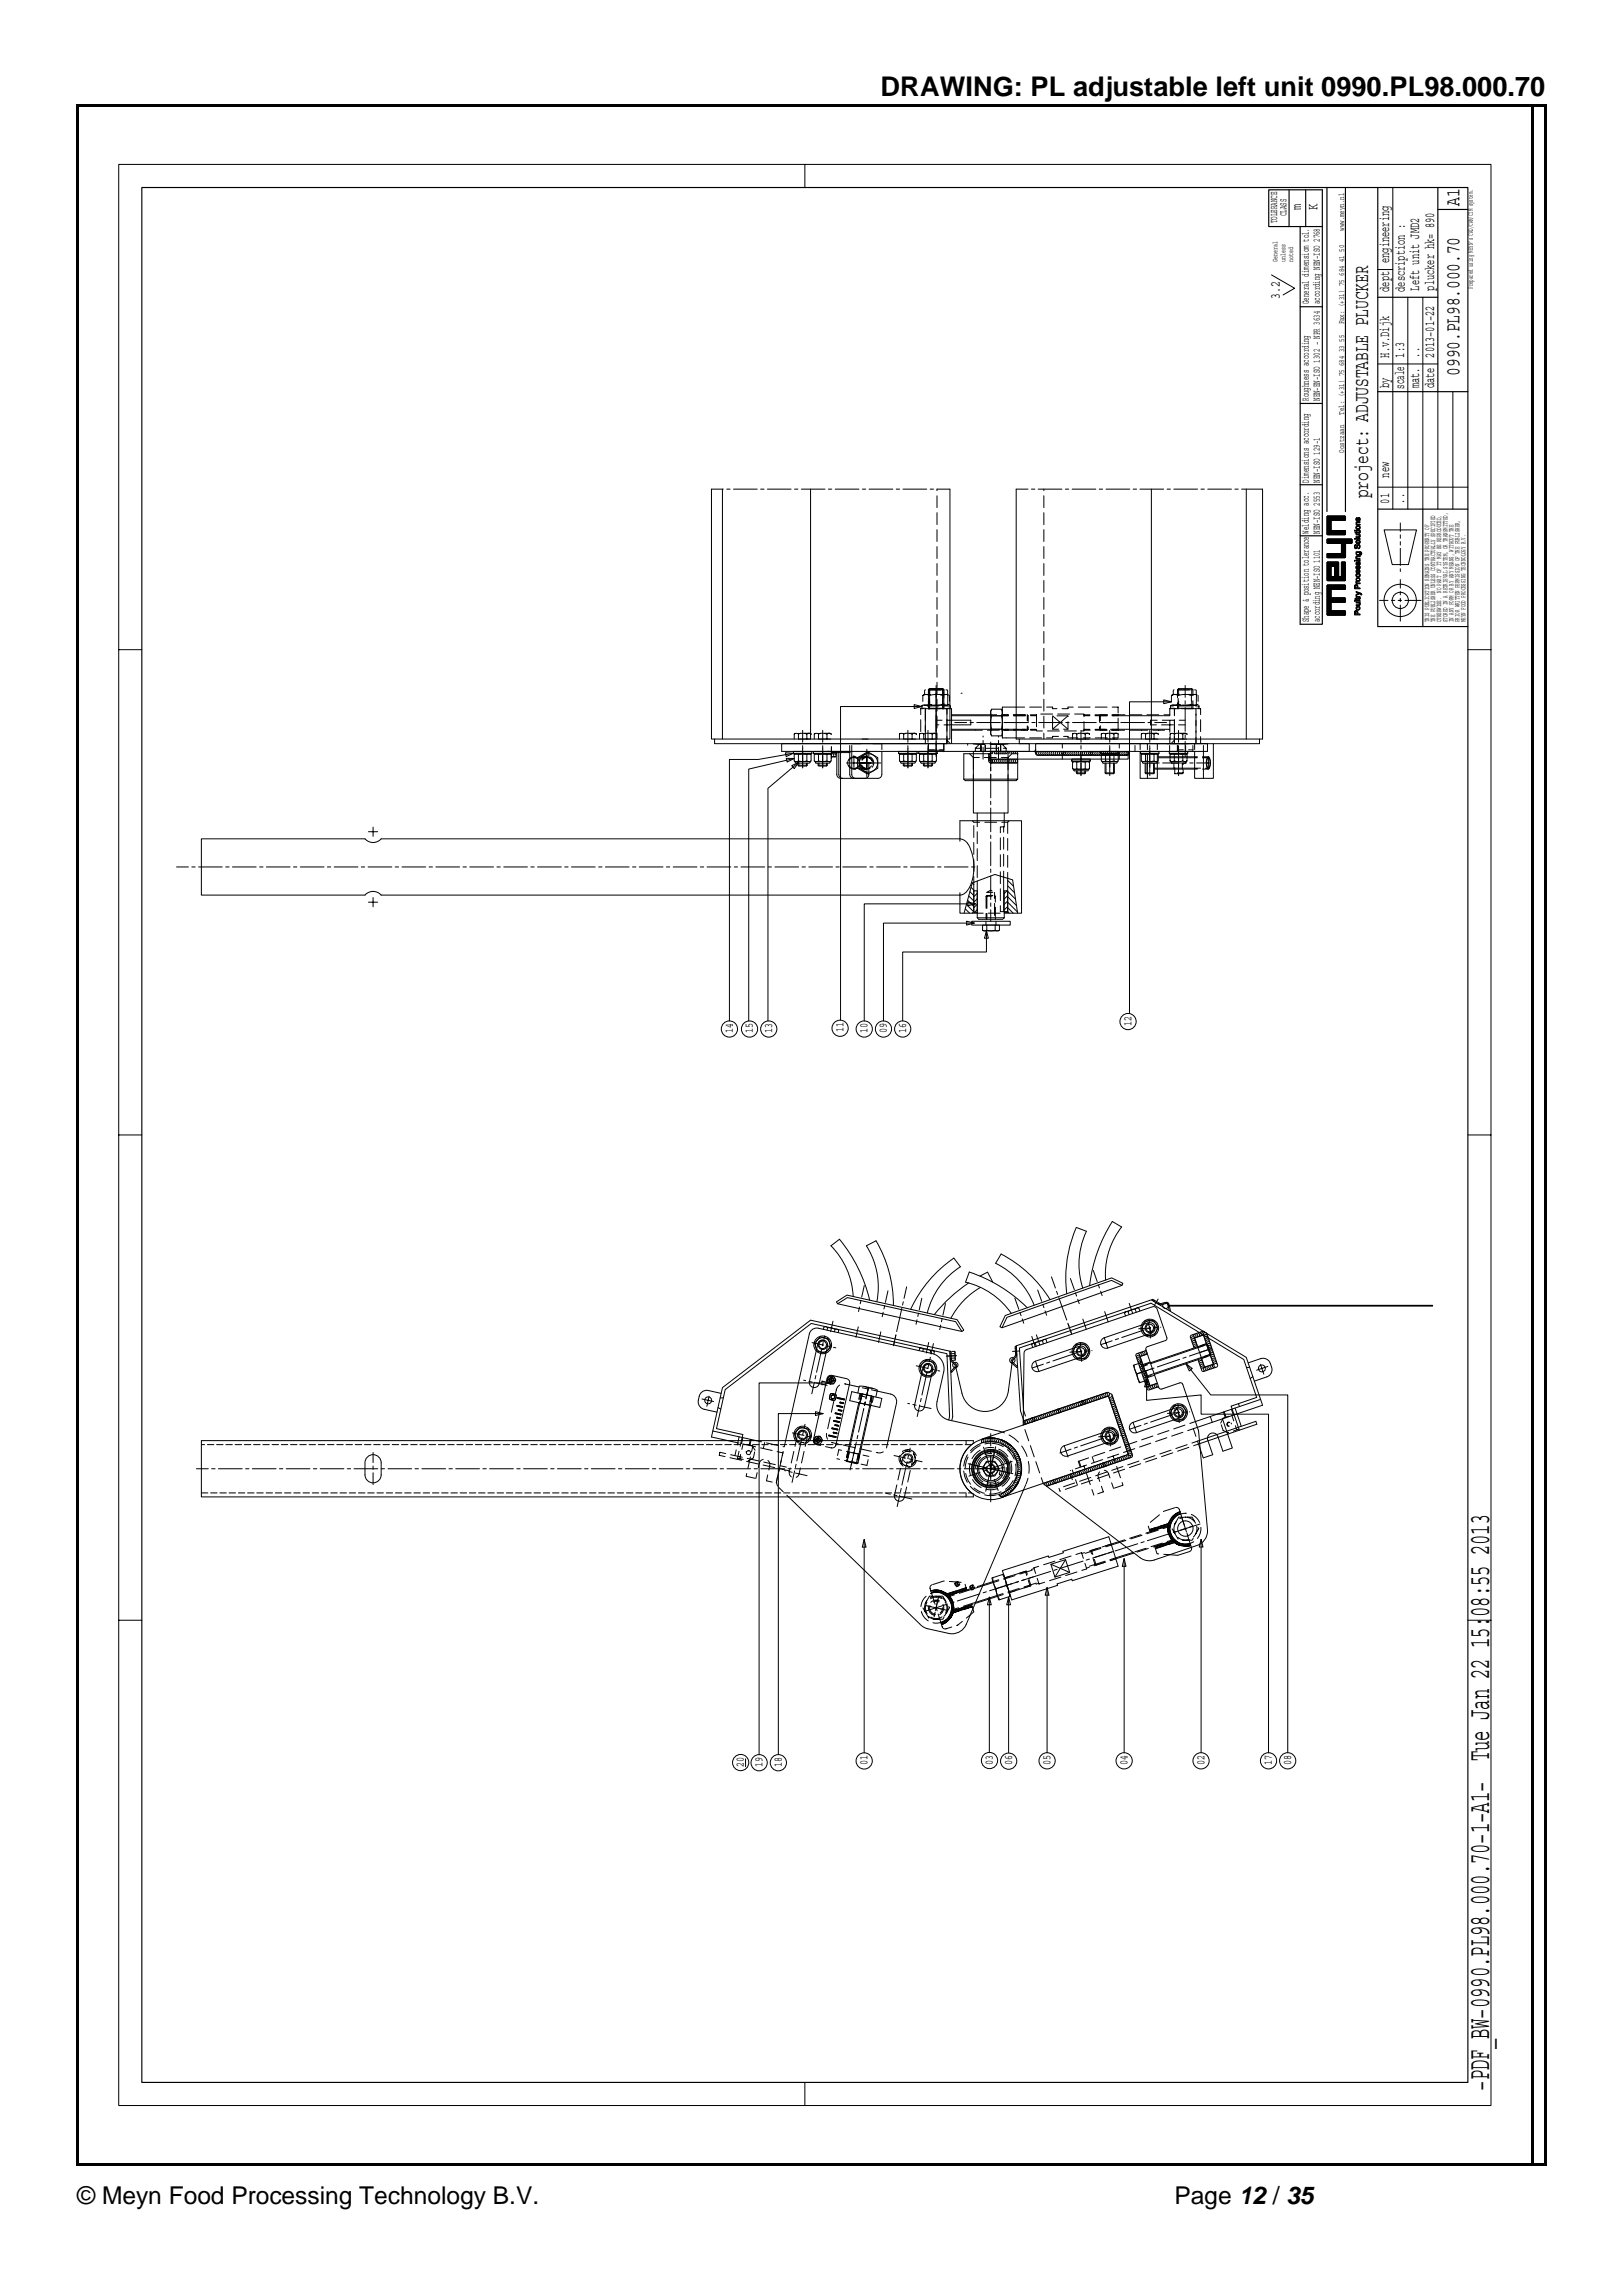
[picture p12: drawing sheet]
<svg xmlns="http://www.w3.org/2000/svg" width="210mm" height="297mm" viewBox="0 0 210 297" stroke-linecap="round" stroke-linejoin="round" font-family="sans-serif">
<defs><g id="words">
<text font-size="4" x="192.7" y="270.5" transform="rotate(-90 192.7 270.5)">−PDF_BW−0990.PL98.000.70−1−A1− Tue Jan 22 15:08:55 2013</text>
<text font-size="3.5" x="114" y="12.4">DRAWING: PL adjustable left unit 0990.PL98.000.70</text>
<g font-size="3.2">
<text x="10" y="285.1">© Meyn Food Processing Technology B.V.</text>
<text x="152" y="285.1">Page 12 / 35</text>
</g>
<g font-size="2.7">
<text x="188.9" y="26.6" transform="rotate(-90 188.9 26.6)">A1</text>
<text x="188.9" y="48.6" transform="rotate(-90 188.9 48.6)">0990.PL98.000.70</text>
<text x="177" y="64.5" transform="rotate(-90 177 64.5)">project: ADJUSTABLE PLUCKER</text>
</g>
<g font-size="1.9">
<text x="168.3" y="27.2" transform="rotate(-90 168.3 27.2)">m</text>
<text x="170.5" y="27.2" transform="rotate(-90 170.5 27.2)">K</text>
<text x="165.6" y="38.7" transform="rotate(-90 165.6 38.7)">3.2</text>
<text x="179.8" y="37.7" transform="rotate(-90 179.8 37.7)">dept engineering</text>
<text x="181.8" y="37.7" transform="rotate(-90 181.8 37.7)">description :</text>
<text x="183.7" y="37.6" transform="rotate(-90 183.7 37.6)">Left unit JMD2</text>
<text x="185.6" y="37.6" transform="rotate(-90 185.6 37.6)">plucker hk= 890</text>
<text x="179.8" y="46.3" transform="rotate(-90 179.8 46.3)">H.v.Dijk</text>
<text x="181.7" y="46.3" transform="rotate(-90 181.7 46.3)">1:3</text>
<text x="183.7" y="46.3" transform="rotate(-90 183.7 46.3)">..</text>
<text x="185.6" y="46.3" transform="rotate(-90 185.6 46.3)">2013−01−22</text>
<text x="179.8" y="50.3" transform="rotate(-90 179.8 50.3)">by</text>
<text x="181.7" y="50.3" transform="rotate(-90 181.7 50.3)">scale</text>
<text x="183.7" y="50.3" transform="rotate(-90 183.7 50.3)">mat.</text>
<text x="185.6" y="50.3" transform="rotate(-90 185.6 50.3)">date</text>
<text x="179.8" y="65.2" transform="rotate(-90 179.8 65.2)">01</text>
<text x="179.8" y="61.8" transform="rotate(-90 179.8 61.8)">new</text>
<text x="181.7" y="65.2" transform="rotate(-90 181.7 65.2)">..</text>
</g>
<g font-size="1.6">
<text x="94.8" y="133.7" transform="rotate(-90 94.8 133.7)">14</text>
<text x="97.4" y="133.7" transform="rotate(-90 97.4 133.7)">15</text>
<text x="99.9" y="133.7" transform="rotate(-90 99.9 133.7)">13</text>
<text x="109.2" y="133.6" transform="rotate(-90 109.2 133.6)">11</text>
<text x="112.3" y="133.7" transform="rotate(-90 112.3 133.7)">10</text>
<text x="114.8" y="133.7" transform="rotate(-90 114.8 133.7)">09</text>
<text x="117.3" y="133.7" transform="rotate(-90 117.3 133.7)">16</text>
<text x="146.4" y="132.7" transform="rotate(-90 146.4 132.7)">12</text>
<text x="96.3" y="228.6" transform="rotate(-90 96.3 228.6)">20</text>
<text x="98.7" y="228.6" transform="rotate(-90 98.7 228.6)">19</text>
<text x="101.2" y="228.6" transform="rotate(-90 101.2 228.6)">18</text>
<text x="112.3" y="228.4" transform="rotate(-90 112.3 228.4)">01</text>
<text x="128.5" y="228.3" transform="rotate(-90 128.5 228.3)">03</text>
<text x="131" y="228.4" transform="rotate(-90 131 228.4)">06</text>
<text x="135.9" y="228.3" transform="rotate(-90 135.9 228.3)">05</text>
<text x="145.9" y="228.3" transform="rotate(-90 145.9 228.3)">04</text>
<text x="155.9" y="228.3" transform="rotate(-90 155.9 228.3)">02</text>
<text x="164.6" y="228.3" transform="rotate(-90 164.6 228.3)">17</text>
<text x="167.1" y="228.3" transform="rotate(-90 167.1 228.3)">08</text>
</g>
<g font-size="1.3">
<text x="165.3" y="28.9" transform="rotate(-90 165.3 28.9)">TOLERANCE</text>
<text x="166.5" y="28" transform="rotate(-90 166.5 28)">CLASS</text>
<text x="169.4" y="39.4" transform="rotate(-90 169.4 39.4)">General dimensiom tol.</text>
<text x="170.8" y="39.4" transform="rotate(-90 170.8 39.4)">according NEN−ISO 2768</text>
<text x="169.4" y="51.9" transform="rotate(-90 169.4 51.9)">Roughness according</text>
<text x="170.8" y="51.9" transform="rotate(-90 170.8 51.9)">NEN−EN−ISO 1302 − NPR 3634</text>
<text x="169.4" y="62.4" transform="rotate(-90 169.4 62.4)">Dimensions according</text>
<text x="170.8" y="62.4" transform="rotate(-90 170.8 62.4)">NEN−ISO 129−1</text>
<text x="169.4" y="69" transform="rotate(-90 169.4 69)">Welding acc.</text>
<text x="170.8" y="69" transform="rotate(-90 170.8 69)">NEN−ISO 2553</text>
<text x="169.4" y="80.4" transform="rotate(-90 169.4 80.4)">Shape &amp; position tolerance</text>
<text x="170.8" y="80.4" transform="rotate(-90 170.8 80.4)">according NEN−ISO 1101</text>
</g>
<g font-size="1.1">
<text x="174" y="29.9" transform="rotate(-90 174 29.9)">www.meyn.nl</text>
<text x="174" y="42" transform="rotate(-90 174 42)">Fax: (+31) 75 684 41 50</text>
<text x="174" y="53.6" transform="rotate(-90 174 53.6)">Tel: (+31) 75 684 33 55</text>
<text x="174" y="58.6" transform="rotate(-90 174 58.6)">Oostzaan</text>
</g>
<g font-size="1">
<text x="165.3" y="33.9" transform="rotate(-90 165.3 33.9)">General</text>
<text x="166.3" y="33.9" transform="rotate(-90 166.3 33.9)">unless</text>
<text x="167.4" y="33.9" transform="rotate(-90 167.4 33.9)">noted</text>
</g>
<g font-size=".9">
<text x="190.6" y="37.4" transform="rotate(-90 190.6 37.4)">Prepared using MEYN’s CAD/CAM/CIM system.</text>
<text x="185" y="80.5" transform="rotate(-90 185 80.5)">THIS PUBLICATION REMAINS THE PROPERTY OF</text>
<text x="185.7" y="80.5" transform="rotate(-90 185.7 80.5)">THE PUBLISHER UNLESS CONTRACTUALLY SPECIFIED</text>
<text x="186.5" y="80.5" transform="rotate(-90 186.5 80.5)">OTHERWISE. NO PART OF IT MAY BE REPRODUCED,</text>
<text x="187.3" y="80.5" transform="rotate(-90 187.3 80.5)">STORED IN A RETRIEVAL SYSTEM, OR TRANSMITTED,</text>
<text x="188.1" y="80.5" transform="rotate(-90 188.1 80.5)">IN ANY FORM OR BY ANY MEANS, WITHOUT THE</text>
<text x="188.9" y="80.5" transform="rotate(-90 188.9 80.5)">PRIOR WRITTEN PERMISSION OF THE PUBLISHER,</text>
<text x="189.7" y="80.5" transform="rotate(-90 189.7 80.5)">MEYN FOOD PROCESSING TECHNOLOGY B.V.</text>
</g>
</g></defs>
<g fill="none" stroke="#000" stroke-width=".13" stroke-dasharray="1.5 .7" stroke-dashoffset=".8">
<path d="M102.8 95l.1-.1h1.9l.2 .1v.6h-2.2zM102.8 95l.3-.1 .2 .1 .5-.1 .6 .1 .3-.1 .3 .1M103.3 95.6v-.6M104.4 95v.6M105.4 95l.1-.1h1.9l.2 .1v.6h-2.2zM105.4 95l.3-.1 .2 .1 .5-.1 .6 .1 .3-.1 .3 .1M105.9 95.6v-.6M107 95v.6M107.9 97.4v-.2M108.8 97.4v-.2M109.8 97.4v-.2M110 97.2v-1"/>
<path d="M110 98.1l.5-.2M110.2 97.2v-1M110.5 97.9a.8 .8 0 0 1 .7 1.1 .8 .8 0 0 1-1.2 .3M111.6 95.6h1.2M112.2 99.5h-1.7M112.2 99.4h-1.7M112.2 98h-1.7M112.2 97.9h-1.7M112.4 97.2v3M114.1 96.2v1M116.4 95l.1-.1h1.9l.2 .1v.6h-2.2zM116.4 95l.3-.1 .2 .1 .5-.1 .6 .1 .3-.1 .3 .1"/>
<path d="M116.9 95.6v-.6M118 95v.6M119 95l.1-.1h1.9l.2 .1v.6h-2.2zM119 95l.3-.1 .2 .1 .5-.1 .6 .1 .3-.1 .3 .1M119.1 91.7v3M119.3 91.3v.3h3.6M119.3 91.3l.1-.1M119.4 91.2l3.5 .1M119.4 90l.5-.2 .4 .2M119.5 95.6v-.6M119.6 89.8h3l.3 .2M119.7 94.6v-3"/>
<path d="M119.8 89.2l-.1 .1-.1 .5M120.2 89.2v2.5M120.2 97h1.9M120.2 96.2v.8M120.3 91.1v-1.1M120.3 91.1l-.4 .1-.5-.1M120.3 90l.8-.2 .9 .2M120.3 89.2v2.5M120.6 95v.6M121.1 93.2h1.8M121.3 95.6v-32.3M122 89.2v2.5"/>
<path d="M122 90v1.1M122 90l.4-.2 .5 .2M122 91.1l-.9 .1-.8-.1M122.1 91.7v-2.5M122.1 97v-.8M122.5 95.8l.4 .4M122.5 91.6v4.6M122.6 89.8v-.5l-2.8-.1M122.6 91.2h-3l-.2-.1v-1.1l.2-.2M122.9 90v1.1l-.3 .1 .1-1.3M122.9 91.1l-.5 .1-.4-.1M122.9 91.3h-3.6"/>
<path d="M122.9 93.8h-1.8M123.1 93.8v-.6M123.1 91.7h-4M125.2 96.4v-.2M126 98l-.5-.5M126 98h4.4M126.2 96.8v.4M126.2 96.8h4M126.2 96.8l.5-.5M126.7 96.3h3M126.7 96.3l-1.1-.1M126.9 97.2v-1"/>
<path d="M127 97.2v-1M127.5 97.2v-1M128.2 97.2l.2 .1 .1 .2M128.2 92.5h1.5M128.5 97.2l.1 .1 .1 .2M128.7 97.2l.2 .1 .1 .2M128.9 97.2v-1M129 97.2l.1 .1 .1 .2M129 97.2v-1M129.2 97.2l.2 .1v.2M129.5 97.2l.2 .1v.2M129.5 97.2v-1"/>
<path d="M129.7 97.2l.2 .1v.2M129.7 96.3l1.1-.1M129.7 92.5h3.2M129.7 92.6h3.4M129.7 92v3l-.1 .2M129.7 95.5v-.3M129.7 94.4h4.4M129.7 92.5h4.4M130 97.2l.1 .1 .1 .2M130.2 97.2l.2 .1v.2M130.2 95.5h-.5M130.2 96.8v.4"/>
<path d="M130.2 96.8l-.5-.5M130.4 98l.6-.5M130.4 97.2l.2 .1 .1 .2M130.7 97.2l.2 .1v.2M131 97.2l.1 .1 .1 .2M131.2 97.2l.2 .1v.2M131.5 97.2l.1 .1 .1 .2M131.7 98.2v-1M131.7 97.5h-3.5M132.9 94.5h-6.7M132.9 92.5v2M132.9 94.5l.2-.1"/>
<path d="M133.1 92.6v1.8M133.1 94.4h-4.9M133.1 92.6l-.2-.1M134.1 92.4h6.2v2.2h-6.2zM134.1 94.5h-4.4M134.1 92.6h-4.4M135.1 95.6v-32.3M136.2 95.5h-4.7M136.2 91.5h-4.7M136.2 92.6h2v1.7h-2zM136.2 95.3v.2M136.2 91.7v-.2"/>
<path d="M136.2 95.3h2M137.5 98.2v-2M138.2 95.5v-.2M138.2 91.5v.2M138.2 91.7h-2M138.7 95.5h-.5M138.7 95.5h2.3M138.8 95l.1-.1h1.9l.2 .1v.6h-2.2zM138.8 95l.3-.1 .2 .1 .5-.1 .6 .1 .3-.1 .3 .1M139.3 95.6v-.6M140.3 94.4h4.4M140.3 92.6h4.4"/>
<path d="M140.3 92.5h4.4M140.4 95v.6M142.3 92.6v1.8M142.3 92.6l.1-.1M142.3 94.4h2.5M142.4 94.5h2.3M142.4 92.5v2M142.4 94.5l-.1-.1M142.5 95l.2-.1h1.9l.1 .1v.6h-2.2zM142.5 95l.3-.1 .3 .1 .4-.1 .7 .1 .2-.1 .3 .1M142.5 95.5h-1.5M142.5 95.5h2.2"/>
<path d="M143.1 95.6v-.6M144.2 95v.6M144.7 91.5v4M144.7 91.5h-6.5M144.7 94.5h-4.4M144.8 92.5h-2.4M144.8 92.6h-2.5M144.8 94.5h3M144.8 98.2v-2M146.9 97.2v-1M147.5 96.2v1M147.7 95l.1-.1h1.9l.2 .1v.6h-2.2z"/>
<path d="M147.7 95l.3-.1 .2 .1 .5-.1 .6 .1 .3-.1 .3 .1M147.8 94.5h2.1M148.2 95.6v-.6M148.5 96.2v2.9M148.9 93.2v.6M148.9 93.8h4.5M149.3 95v.6M149.8 96.2v2.3M149.9 94.5h1.5M151.4 97.2v-1M151.4 92.5h-6.6M151.4 96.2v-4.5"/>
<path d="M151.4 91.7h4M151.4 92.6h-.9M151.4 95l.2-.1h1.9l.1 .1v.6h-2.2zM151.4 95l.3-.1 .3 .1 .4-.1 .7 .1 .2-.1 .3 .1M151.4 98.4v-.5M151.4 98.4l.3 .1 .3-.1 .4 .1 1.2-.1M151.5 91.3v.3h3.7M151.5 91.3l.1-.1M151.6 91.2h3.5l.1 .1M151.6 98.5v.1M151.6 90l.4-.2 .5 .2M151.7 98.7h1.7"/>
<path d="M151.7 98.7l-.1-.1M151.8 89.8h3l.2 .2M151.9 98.7v1.3l.1 .1h1l.1-.1v-1.3M151.9 89.2l-.1 .1v.5M152 95.6v-.6M152 98.4v-.5M152 96.2v-4.5h2.8v4.5M152 95.8l-.4 .4M152 91.7v4.5M152.4 97.2v-1M152.4 97h2M152.4 91.7v-2.5"/>
<path d="M152.5 91.1v-1.1M152.5 91.1l-.5 .1-.4-.1M152.5 90l.8-.2 .9 .2M152.5 89.2v2.5M153 98.7v1.4M153.1 95v.6M153.1 97.9v.5M153.1 100h-1.2M153.4 98.7l.1-.1M153.4 93.2h-4.5M153.4 97.2v-1M153.5 98.6v-.1"/>
<path d="M153.6 97.9v.5l-.1 .1h-1.9l-.2-.1M154.2 90v1.1M154.2 90l.4-.2 .4 .2M154.2 91.1l-.9 .1-.8-.1M154.2 89.2v2.5M154.4 97.2v-1M154.4 89.2v2.5M154.6 96.2v1M154.6 99.4h1.8M154.8 96.2v-4.5M154.8 89.8l-.1-.5-2.8-.1M154.8 91.2h-3l-.2-.1v-1.1l.2-.2"/>
<path d="M155 90v1.1l-.2 .1v-1.3M155 91.1l-.4 .1-.4-.1M155.2 91.6v-.3h-3.7M155.4 91.7v4.5M155.7 97.2v-1M156.4 99.5h-1.8M156.4 98h-1.8M156.4 97.9h-1.8M112.4 100.2a.48 .48 0 0 1-.5 .5M124.2 108.5v.3M124.2 115.5v.3M126 101v-3"/>
<path d="M126 114.2v-7.8M126 106.4l-.2-.2M126.5 118.1h3.5M126.5 106.2v7.8M127.6 119.7v-.5M127.6 115.9l.1-.1M127.6 118.9v-3M127.6 115.9h1.2M127.7 115.8h1M127.7 118.9v-3.5M127.7 115.4l.5-.2 .5 .2M127.7 115.4h1"/>
<path d="M128.7 115.8l.1 .1M128.7 115.4v3.5M128.8 115.9v3M128.9 119.7v-.5M129.5 117.9v-10.9h.4M129.5 117.9h.4M129.9 113.5v-6.5M130 107v-.8M130.4 113.6v-7.2M130.4 106.4l.2-.2M130.4 106.4h-4.4M130.4 101v-3"/>
<path d="M152 100.1v-1.4M108.2 179.8a1 1 0 0 1 1.2-.8M108.2 179.8l-1.2 5.7M109.9 179.2l-.5-.1M112.3 179.7l-1.1-.3M113.5 180l-1.2-.3M123.1 175.1h-.2M123.1 175.8h-.1M131.4 174.5h.1M131.4 175.2h.2M147.7 176.7h.4l.8-.3M148.3 178.2l1.1-.4"/>
<path d="M148.5 178.1l-.5-1.5M148.9 176.3l-1.2 .4M149.3 177.7l-.8 .3-.2 .2M149.4 168.2l-.1 .1M150 168.6l-.1 .1M155 174.3l1.2-.3M155.5 175.7l1.1-.3M156.1 173.8l-1.1 .4M156.1 173.8l.5 1.6M156.6 175.2l-1.1 .4M93.1 188.3l.1-.4M93.1 188.3l9 2"/>
<path d="M93.2 187.9l8.6 1.9M95.1 188.3l.4-1.9M95.4 188.7l1.5 .3M95.9 186.4l-.5 2.4M96.1 186.4l-.1 .4M96.2 186.8l-.5 1.9M96.9 187.6a.3 .3 0 0 1 .2 .4 .3 .3 0 0 1-.4 .2 .3 .3 0 0 1-.1-.4M97.1 186.4l-.2 .6M97.2 186.2l-.2 .8M97.3 187l-1.4-.3M97.4 187.1l-.8 3.9 1.2 .3M97.5 188.6l.2-1"/>
<path d="M97.5 188.6l-.6 .4M97.7 187.6l-.4-.6M97.8 186.4l3.7 .8M97.8 191.3l.5-2M98.3 189.3a.7 .7 0 0 1 .8-.5 .7 .7 0 0 1 .5 .8M99 186.6l-.2 .8M99.2 191.6l1.2 .3M99.2 191.6l.4-2M100.4 191.9l.9-3.9M100.5 191.5v.5l.3 .5M100.8 192.5l1.2 1.2M101.3 188l-7.2-1.6"/>
<path d="M101.7 186.4l-1.2 5.1M102.1 190.4a.65 .65 0 0 0 .5 .8 .65 .65 0 0 0 .8-.5M103 186.4a1.13 1.13 0 0 0 1.8 0M103 186.4l-.9 4M103.2 186.4a.94 .94 0 0 0 1.3 0M104.4 186.4l-1 4.3M104.5 186.4l-.3 .3-1.1-.2v-.1M105.2 186.4l.2 .4 .2 .1M105.4 186.4a.5 .5 0 0 0 .5 .4 .5 .5 0 0 0 .5-.4M106.4 186.4l-.2 .4h-.6l-.3-.4M107 185.5v.1a1 1 0 0 0 .7 1M107.6 187.3l-2-.4"/>
<path d="M107.7 186.6l5.9 1.3M108.2 186.9l-.3 .4h-.3M108.3 186.4l-.1 .5M108.6 187.6l-.3 1.1M109.6 189l.3-1.2M109.7 188.8l-.1 .1v.1M109.7 187.8l-.2 1.2M109.7 187.8l-.2 1.1M109.8 187.8l-.3 1.2M109.8 187.8v.2h.1M109.9 188l-.2 .8M109.9 187.9l-.3 1.1"/>
<path d="M110.9 189.3l.1-.1-.1-.1M111 189.3l.3-1.2M111 189.3l-1.5-.4M111.1 188.3l-.2 .8M111.1 188.3l.1-.1-.1-.1M111.1 188.1l-.3 1.2M111.1 188.1l-1.2-.3M111.2 188.1l-.3 1.1M111.2 188.1l-.3 1.2M111.3 181.5l.2-.9-.1-.3M111.3 188.2l-.3 1.1M111.3 180.3l-.3 1.1"/>
<path d="M111.3 180.6l1.6 .3M111.4 180.3l-.3 1.2M111.6 180.3l-.3 1.2M112.2 189.6l.2-1.2M112.2 189.6l-3.9-.9M112.4 188.4l-3.8-.8M112.7 181.8l.3-1.2M112.8 180.6l-.3 1.2M113 180.6l-.2 .3-.2 .9M113.1 180.7l-.3 1.1M113.6 187.9a1 1 0 0 0 1.2-.7M114.8 187.2l.1-.8"/>
<path d="M115.8 193.4v.3M116.4 188.5l.8-.8M116.7 189.5l-.3-1M116.8 188.6l-1 4.8M117.2 187.7l1 .2M117.8 188.2a.6 .6 0 0 0-.9 .3 .6 .6 0 0 0 .5 .8 .6 .6 0 0 0 .7-.6M117.8 189.7l-1.1-.2M118.1 188.8l-1.1 4.9M118.1 188.8a.65 .65 0 0 0-.5-.7 .65 .65 0 0 0-.8 .5M118.2 187.9l.4 1M118.6 188.9l-.8 .8M125 193.1v.6"/>
<path d="M125 186.4v.5M126.9 186.8l.1-.3M127 186.5l.3 .1M127 186.5v-.2l.2-.2M127.1 186.7l-.1-.2M127.4 186.1a.25 .25 0 0 0-.2 .3 .25 .25 0 0 0 .3 .2M127.7 186a.25 .25 0 0 0-.2 .3 .25 .25 0 0 0 .3 .2M128 186a.25 .25 0 0 0-.3 .3 .25 .25 0 0 0 .3 .2M128.2 186a.25 .25 0 0 0-.2 .3 .25 .25 0 0 0 .2 .2M128.5 186a.25 .25 0 0 0-.3 .3 .25 .25 0 0 0 .3 .2M128.8 186.1a.25 .25 0 0 0-.3 .2 .25 .25 0 0 0 .2 .3M129 186.1a.25 .25 0 0 0-.3 .2 .25 .25 0 0 0 .2 .3"/>
<path d="M129.3 186.2a.25 .25 0 0 0-.3 .1 .25 .25 0 0 0 .1 .3M129.4 193.5l-.1-.2M129.4 193.5l-.3-.1M129.5 186.2a.25 .25 0 0 0-.3 .2 .25 .25 0 0 0 .2 .3M129.6 193.7a.25 .25 0 0 0 .1-.3 .25 .25 0 0 0-.3-.1M129.7 193.7a4 4 0 0 0 2.3-5 4 4 0 0 0-4.8-2.5M129.7 190.9l-.4-.1 .2-1 .4 .1M129.8 186.3a.25 .25 0 0 0-.4 .2 .25 .25 0 0 0 .2 .3M129.8 193.7a.25 .25 0 0 0 .1-.4 .25 .25 0 0 0-.3-.1M129.8 193.7l-.3-.1-.1-.1M130 186.5a.25 .25 0 0 0-.3 .1 .25 .25 0 0 0 .1 .3M130 193.6a.25 .25 0 0 0 .1-.4 .25 .25 0 0 0-.3-.1"/>
<path d="M130.2 193.4a.25 .25 0 0 0 .1-.3 .25 .25 0 0 0-.3-.1M130.3 186.6a.25 .25 0 0 0-.4 .1 .25 .25 0 0 0 .1 .3M130.5 186.7a.25 .25 0 0 0-.4 .1 .25 .25 0 0 0 .1 .3M130.5 193.3l.1-.1-.1-.3-.2-.1-.1 .1M130.7 186.9a.25 .25 0 0 0-.4 0 .25 .25 0 0 0 .1 .4M130.7 193.1a.25 .25 0 0 0 0-.3 .25 .25 0 0 0-.3-.1M130.9 187.1a.25 .25 0 0 0-.4 0 .25 .25 0 0 0 .1 .3M130.9 193a.25 .25 0 0 0 0-.4 .25 .25 0 0 0-.3 0M131.1 192.8a.25 .25 0 0 0 0-.4 .25 .25 0 0 0-.4 0M131.1 187.2a.25 .25 0 0 0-.4 0 .25 .25 0 0 0 0 .4M131.3 187.4a.25 .25 0 0 0-.4 0 .25 .25 0 0 0 0 .4M131.3 192.6a.25 .25 0 0 0-.1-.4 .25 .25 0 0 0-.3 .1"/>
<path d="M131.4 187.6a.25 .25 0 0 0-.3 0 .25 .25 0 0 0-.1 .3M131.4 192.4a.25 .25 0 0 0 0-.4 .25 .25 0 0 0-.4 .1M131.6 187.9a.25 .25 0 0 0-.4-.1 .25 .25 0 0 0 0 .3M131.6 192.1a.25 .25 0 0 0-.1-.3 .25 .25 0 0 0-.3 .1M131.7 188.1a.25 .25 0 0 0-.3-.1 .25 .25 0 0 0-.1 .3M131.7 191.9a.25 .25 0 0 0-.1-.3 .25 .25 0 0 0-.3 .1M131.8 188.3a.25 .25 0 0 0-.3-.1 .25 .25 0 0 0-.1 .3M131.8 191.7a.25 .25 0 0 0-.1-.4 .25 .25 0 0 0-.3 .2M131.9 188.6a.25 .25 0 0 0-.3-.2 .25 .25 0 0 0-.1 .4M131.9 191.4a.25 .25 0 0 0-.1-.3 .25 .25 0 0 0-.3 .2M132 188.8a.25 .25 0 0 0-.3-.1 .25 .25 0 0 0-.2 .3M132 191.2a.25 .25 0 0 0-.1-.3 .25 .25 0 0 0-.4 .1"/>
<path d="M132.1 189.1a.25 .25 0 0 0-.3-.2 .25 .25 0 0 0-.2 .3M132.1 190.9a.25 .25 0 0 0-.2-.3 .25 .25 0 0 0-.3 .2M132.1 189.3a.25 .25 0 0 0-.2-.2 .25 .25 0 0 0-.2 .3M132.1 190.7a.25 .25 0 0 0-.2-.3 .25 .25 0 0 0-.3 .2M132.2 189.6a.25 .25 0 0 0-.3-.2 .25 .25 0 0 0-.2 .3M132.2 190.4a.25 .25 0 0 0-.2-.3 .25 .25 0 0 0-.3 .3M132.2 189.9a.25 .25 0 0 0-.3-.3 .25 .25 0 0 0-.2 .3M132.2 190.1a.25 .25 0 0 0-.2-.2 .25 .25 0 0 0-.3 .2M132.4 192.8l.4-.8M132.5 182.5l.5 1.7M132.7 184.3l-.2-.6M132.8 192a5 5 0 0 0-3.4-6.8"/>
<path d="M135 191.9l-2.6-7.5M137 192.5l.2 .4M138.5 190.7l.4 1.2M139.4 192.1l-.6-1.9M139.5 189.1l.3 .7M139.6 189l.3 .8M141.3 188.4l.3 .8M141.6 193.4l-1.3-3.7M142.8 193l-1.2 .4M142.8 193l-.7-1.9M143.5 190.7a.7 .7 0 0 0-.9-.5 .7 .7 0 0 0-.5 .9M143.8 199.8l-3.8 1.2"/>
<path d="M143.8 199.9l-2.6 .8M144 188.4l1.3 3.7-1.2 .5M144.1 192.6l-.6-1.9M144.8 199.4l6.7-2.1M148.7 197.9l2.5-.8M148.8 197.9h.1M148.8 198.2l-.3-1 2.1-1.7 1.5-.5M148.9 198.1h-.1M149.1 198.1l-.2-.1 .1-.2M149.2 198l-.2-.1 .1-.1M149.4 198l-.2-.1 .1-.2M149.5 198l-.2-.2 .1-.1"/>
<path d="M149.6 197.9l-.2-.1 .2-.2M149.8 197.9l-.2-.2 .1-.1M149.9 197.8a.15 .15 0 0 1-.2-.1 .15 .15 0 0 1 .1-.2M150.1 197.8a.15 .15 0 0 1-.2-.1 .15 .15 0 0 1 .1-.2M150.2 197.7a.15 .15 0 0 1-.2-.1 .15 .15 0 0 1 .1-.2M150.4 197.7a.15 .15 0 0 1-.2-.1 .15 .15 0 0 1 .1-.2M150.5 197.6a.15 .15 0 0 1-.2-.1 .15 .15 0 0 1 .1-.1M150.6 197.6a.15 .15 0 0 1-.1-.1 .15 .15 0 0 1 .1-.2M150.8 200l-.2-.1 .1-.2M150.8 197.6a.15 .15 0 0 1-.2-.1 .15 .15 0 0 1 .1-.2M150.9 199.9l-.2-.1 .1-.2M150.9 197.5a.15 .15 0 0 1-.2-.1 .15 .15 0 0 1 .1-.2"/>
<path d="M151 199.9l-.1-.2 .1-.1M151.1 197.5a.15 .15 0 0 1-.2-.1 .15 .15 0 0 1 .1-.2M151.1 197.4a.15 .15 0 0 1-.1-.1 .15 .15 0 0 1 .1-.2M151.2 199.8l-.2-.1 .1-.2M151.2 197.4l.6 1.9M151.2 197.5l-6.3 2M151.3 199.8l-.2-.1 .1-.2M151.4 197.6a.15 .15 0 0 1-.1 .1 .15 .15 0 0 1-.2-.1M151.4 197.7a.15 .15 0 0 1-.1 .2 .15 .15 0 0 1-.2-.2M151.4 197.9l-.2 .1-.1-.1M151.4 198a.15 .15 0 0 1-.1 .2 .15 .15 0 0 1-.2-.1M151.4 197.5l-.2 .1-.1-.2"/>
<path d="M151.5 198.2l-.1 .1-.2-.1M151.5 197.3a.15 .15 0 0 1-.2 .2 .15 .15 0 0 1-.1-.2M151.5 199.7l-.2-.1 .1-.1M151.5 198.3a.15 .15 0 0 1-.1 .2 .15 .15 0 0 1-.2-.1M151.5 197.2a.15 .15 0 0 1-.2 .1 .15 .15 0 0 1-.1-.2M151.5 198.4l-.1 .2-.2-.1M151.5 197.1h-.2v-.1M151.6 198.6v.1a.15 .15 0 0 1-.1 .1 .15 .15 0 0 1-.2-.1M151.6 196.9a.15 .15 0 0 1-.2 .1 .15 .15 0 0 1-.1-.2M151.6 199.7l-.2-.1 .1-.2M151.6 198.7a.15 .15 0 0 1 0 .2 .15 .15 0 0 1-.2-.1M151.7 196.8l-.3 .1v-.2"/>
<path d="M151.7 198.8v.2h-.2M151.7 196.7a.15 .15 0 0 1-.2 0 .15 .15 0 0 1 0-.2M151.8 199.6a.15 .15 0 0 1-.2-.1 .15 .15 0 0 1 .1-.1M151.8 199.2l-5.2 1.6M151.8 198.9v.2h-.3M151.8 196.6h-.2v-.2M151.9 199l-.1 .2h-.2M151.9 196.5h-.2v-.2M151.9 199.6l-.2-.1 .1-.1M152 199.1v.2h-.3M152 196.4h-.2v-.2M152 199.6l-2.5 .8"/>
<path d="M152.1 199.2l-5.3 1.7M152.1 199.2a.15 .15 0 0 1 0 .2 .15 .15 0 0 1-.2 .1M152.1 196.3l-.2-.1v-.2M152.2 199.3v.2l-.2 .1M152.2 196.2l-.2-.1v-.2M152.3 199.4v.2l-.2 .1M152.3 196.1l-.2-.1v-.1M152.4 199.5a.15 .15 0 0 1 0 .2 .15 .15 0 0 1-.2 0M152.4 196h-.2l.1-.2M152.5 199.5a.15 .15 0 0 1 .1 .2 .15 .15 0 0 1-.2 .1M152.5 196.3h1.8l.8 1.5-.8 1.5h-1.8l-.8-1.5zM152.5 196l-.1-.1v-.2"/>
<path d="M152.6 195.3l.2 .6M152.6 195.3l-.1-.2-.4-.1M152.6 199.6a.15 .15 0 0 1 .1 .2 .15 .15 0 0 1-.1 .1h-.1M152.7 195.9l-.2-.1 .1-.2M152.8 199.7l.1 .1-.2 .1M152.8 195.9l-.2-.2 .1-.1M152.9 199.7l.1 .2-.2 .1M153 199.7a.15 .15 0 0 1 .2 .2 .15 .15 0 0 1-.2 .1M153.2 199.7a.15 .15 0 0 1 .1 .2 .15 .15 0 0 1-.2 .1M153.3 199.8l.2 .2-.2 .1M153.5 199.8l.1 .1-.1 .2M153.6 199.7a.15 .15 0 0 1 .2 .2 .15 .15 0 0 1-.2 .1"/>
<path d="M153.7 199.7a.15 .15 0 0 1 .2 .2 .15 .15 0 0 1-.1 .1M153.9 199.7a.15 .15 0 0 1 .1 .1 .15 .15 0 0 1-.1 .2M154 199.7l.2 .5M154.1 200a2.3 2.3 0 0 1-2.9-1.5 2.3 2.3 0 0 1 1.5-2.9M154.4 184.8l-15.9 5.5M154.7 183.9l-15.2 5.2M155 186.4l-18 6.1M155.2 186.4h-.2M155.2 186.8l-18 6.1M155.2 187.2l-.8-2.4M158 184.1l.3-.6M158.3 183.5l1.4-.5"/>
<path d="M158.3 185.1l-.3-1M158.3 185.1l.6 .3M158.3 182.7l.3 .7M159 184a.3 .3 0 0 0-.2 .3 .3 .3 0 0 0 .4 .2 .3 .3 0 0 0 .1-.4M159.4 183.1l.7 1.9M160.3 184.9l-1.4 .5M120.3 206.5h1.7l.9 1.5-.9 1.5h-1.7l-.9-1.5zM120.4 205.5l.1 .6M120.4 205.5v-.3l.2-.2M120.5 206.1a.15 .15 0 0 0 .1-.2 .15 .15 0 0 0-.2-.1M120.7 206.1a.15 .15 0 0 0 .1-.2 .15 .15 0 0 0-.2-.1M120.8 206l.1-.2-.1-.1"/>
<path d="M121 206a.15 .15 0 0 0 .1-.2 .15 .15 0 0 0-.2-.1M121.1 206a.15 .15 0 0 0 .1-.1 .15 .15 0 0 0-.1-.2M121.2 206a.15 .15 0 0 0 .2-.1 .15 .15 0 0 0-.2-.2M121.4 206a.15 .15 0 0 0 .1-.1 .15 .15 0 0 0-.1-.2M121.5 206l.2-.1-.1-.2M121.5 207.3a.85 .85 0 0 0-1.2 .5 .85 .85 0 0 0 .7 1.1 .85 .85 0 0 0 1-.9M121.6 206.1l.2-.1-.1-.2M121.7 209.9l.2 .6M121.8 206.1l.2-.1-.1-.2M121.8 210.2a2.3 2.3 0 0 0 1.5-2.9 2.3 2.3 0 0 0-2.9-1.5M121.9 209.8l-.1 .2 .2 .1M121.9 206.2l.2-.2-.1-.1"/>
<path d="M122 209.8a.14 .14 0 0 0-.1 .1 .14 .14 0 0 0 .1 .2h.1M122 206.2l.2-.1v-.2M122.1 209.7v.1a.15 .15 0 0 0 0 .1 .15 .15 0 0 0 .2 .1M122.2 206.3a.15 .15 0 0 0 .2-.1 .15 .15 0 0 0-.1-.2M122.3 209.7l-.1 .2h.2M122.3 206.3a.15 .15 0 0 0 .2 0 .15 .15 0 0 0-.1-.2M122.4 209.6l-.1 .2h.2M122.4 206.4h.2v-.2M122.4 210.7l1.5-.5M122.4 210.7h-.3l-.2-.2M122.5 209.5v.2h.2M122.5 206.5h.2v-.2"/>
<path d="M122.6 209.4v.2h.2M122.6 206.6h.2v-.2M122.7 209.3v.2h.2M122.7 206.7l.2 .1v-.3M122.7 206.4l.6 1.9M122.8 209.2v.2h.2M122.8 206.8a.15 .15 0 0 0 .2 .1 .15 .15 0 0 0 0-.2M122.8 206.6l4.4-1.4M122.8 206.4a.15 .15 0 0 0 0-.2 .15 .15 0 0 0-.1 0M122.8 209.1a.15 .15 0 0 0 .1 .2 .15 .15 0 0 0 .2-.1M122.8 206.9l.3 .1v-.2M122.9 206.4l.1-.2-.2-.1"/>
<path d="M122.9 208.9l.1 .2h.2M122.9 207.1a.15 .15 0 0 0 .2 0 .15 .15 0 0 0 .1-.2M123 208.8l.1 .2 .1-.1M123 207.2a.15 .15 0 0 0 .2 .1 .15 .15 0 0 0 0-.2M123 208.7l.1 .2 .2-.1M123 206.4l.1-.2-.2-.1M123 207.3l.2 .1 .1-.2M123.1 208.6l.1 .1 .1-.1M123.1 207.5a.15 .15 0 0 0 .1 .1 .15 .15 0 0 0 .1-.2M123.1 208.4l3.1-1M123.1 207.6l.2 .1 .1-.2M123.1 208.4a.15 .15 0 0 0 .1 .2 .15 .15 0 0 0 .2-.1"/>
<path d="M123.1 207.7a.15 .15 0 0 0 .2 .2 .15 .15 0 0 0 .1-.2M123.1 208.3a.15 .15 0 0 0 .1 .2 .15 .15 0 0 0 .2-.2M123.1 207.9l.2 .1 .1-.1M123.1 208.2l.1 .1 .2-.1M123.1 208l.1 .2 .2-.2M123.2 206.3l.1-.2-.2-.1M123.3 206.3l.1-.3h-.2M123.3 208.2l3-.9M123.3 208.7l2.5-.8M123.4 208.6a.15 .15 0 0 0 .1-.1 .15 .15 0 0 0-.1-.2M123.4 206.2l.1-.2-.1-.1M123.6 208.6a.15 .15 0 0 0 .1-.2 .15 .15 0 0 0-.2-.1"/>
<path d="M123.6 206.2l.1-.2-.2-.1M123.7 208.5a.15 .15 0 0 0 .1-.1 .15 .15 0 0 0-.2-.1M123.7 206.1l.1-.2-.2-.1M123.9 208.5a.15 .15 0 0 0 .1-.2 .15 .15 0 0 0-.2-.1M123.9 206.1l.1-.2-.2-.1M123.9 210.2l1.7-1.3M124 208.4a.15 .15 0 0 0 .1-.1 .15 .15 0 0 0-.2-.1M124 206a.15 .15 0 0 0 .1-.1 .15 .15 0 0 0-.2-.1M124.1 208.4l.1-.2-.1-.1M124.2 206a.15 .15 0 0 0 .1-.2 .15 .15 0 0 0-.2-.1M124.3 208.4l.1-.2-.2-.1M124.3 205.9a.15 .15 0 0 0 .1-.1 .15 .15 0 0 0-.2-.1"/>
<path d="M124.4 208.3l.1-.2-.2-.1M124.4 205.9a.15 .15 0 0 0 .1-.2 .15 .15 0 0 0-.1-.1M124.6 208.3l.1-.2-.2-.1M124.6 205.9a.15 .15 0 0 0 .1-.2 .15 .15 0 0 0-.2-.1M124.7 208.2l.1-.2-.1-.1-.1 .1M124.7 205.8a.15 .15 0 0 0 .1-.2 .15 .15 0 0 0-.2-.1M124.9 208.2v-.2l-.1-.1M124.9 205.8a.15 .15 0 0 0 .1-.2 .15 .15 0 0 0-.2-.1M125 208.1l.1-.2h-.2M125 205.7l.1-.1M125 205.4l-2.4 .8M125 205.5l-.1-.1"/>
<path d="M125.1 205.7l-.3-1-2.7-.2-1.5 .5M125.1 208.1l.1-.2-.2-.1M125.3 208l.1-.2h-.2M125.4 208l.1-.2-.2-.1M125.6 208l.1-.3h-.2M125.7 207.9l.1-.1M125.7 207.6h-.1M125.9 208.1l-.2-.5M127.2 205l-4.7 1.5M128.5 204.7l4.3-1.3M129.1 206.4l4.3-1.4M129.1 206.5l4.2-1.3"/>
<path d="M130 204.1l3.8-1.2M130.6 206l3.8-1.2M132.7 203.3l-4.2 1.3M132.7 203.3l.1 .1M132.8 203.4l1.1-.4M133.3 205.2l-.6-1.9M133.4 205l1-.3M133.4 205l-.6-1.6M133.4 205l-.1 .2M133.8 202.8l.7 2.1M134.5 204.9l6.1-1.9M140 200.9l-6.2 1.9"/>
<path d="M140.6 203l-.6-2.1M141.2 200.7l-1.2 .4M141.2 200.6l2.6-.8M141.2 200.6v.1M141.7 202.4l-.5-1.7M141.7 202.4l.1 .1M141.7 202.4l-1.1 .4M141.8 202.5l-.6-1.9M144.4 201.6l-2.7 .8M144.4 201.7l-2.6 .8M144.4 201.7l-3.8 1.2M149.4 200.1l.1-.1"/>
<path d="M149.8 200.3a.15 .15 0 0 1-.2-.1 .15 .15 0 0 1 .1-.2M149.9 200.2a.15 .15 0 0 1-.2-.1 .15 .15 0 0 1 .1-.1M150.1 200.2a.15 .15 0 0 1-.2-.1 .15 .15 0 0 1 .1-.2M150.2 200.1h-.2l.1-.2M150.3 200.1l-.1-.1v-.2M150.5 200h-.2l.1-.2M150.6 200h-.1a.15 .15 0 0 1-.1-.2 .15 .15 0 0 1 .2-.1M151.4 201.1l-1.7-.1-.3-.9"/>
<circle cx="110.5" cy="98.7" r=".71"/>
<circle cx="112.2" cy="98.7" r=".71"/>
<circle cx="112.2" cy="98.7" r=".8"/>
<circle cx="112.2" cy="98.7" r=".9"/>
<circle cx="107.6" cy="178.5" r=".32"/>
<circle cx="96.8" cy="187.9" r=".24"/>
<circle cx="105.9" cy="186.3" r=".32"/>
<circle cx="117.5" cy="188.7" r=".95"/>
<circle cx="117.5" cy="188.7" r=".49"/>
<circle cx="117.5" cy="188.7" r="1.15"/>
<circle cx="128.2" cy="190" r="3.5"/>
<circle cx="128.2" cy="190" r="2.74"/>
<circle cx="128.2" cy="190" r="2.24"/>
<circle cx="128.2" cy="190" r="3.3"/>
<circle cx="128.2" cy="190" r="1.99"/>
<circle cx="153.4" cy="197.8" r="1.49"/>
<circle cx="153.4" cy="197.8" r="1.99"/>
<circle cx="159.1" cy="184.3" r=".24"/>
<circle cx="121.1" cy="208" r="1"/>
<circle cx="121.1" cy="208" r="1.5"/>
<circle cx="121.2" cy="208" r="1.39"/>
<circle cx="121.2" cy="208" r="1.99"/>
</g>
<g fill="none" stroke="#000" stroke-width=".13">
<path d="M15.4 21.3h177.5v251.1h-177.5zM104.2 21.3v3M164.5 35.6l3 1.7-1.5 .9M178.3 34.9h1.9M180.2 24.3v41.6M182.2 38.5v27.4M184.1 38.5v27.4M178.3 47.1h7.8M186.1 50.7v15.2M188 50.7v15.2M92.1 63.3v32.3h30.8v-32.3M93.5 63.3v32.3"/>
<path d="M104.9 63.3v32.3M149 63.3v32.3M161.3 63.3v32.3M163.4 63.3v32.3h-31.9v-32.3M171.7 72.1v-.4l.1-.1h1.7l.1-.1v-1.2h-1.8l-.1-.1v-.4h3.2v.5h-.8v1.8h-2.4M171.7 66.9v2.2M171.7 72.8v2.2M171.7 66.8h2.3l.1 .1v.4h-.1l-1.7 .1M172.3 67.4v1.2M172.3 73.3v1.3M172.3 68.6h1.8v.5l-.1 .1h-2.2l-.1-.1M172.3 73.3h.4v1.2l-.4 .1"/>
<path d="M173.2 72.7l-1.5 .1M173.2 72.7v1.8l.3 .1M173.5 74.6l.1-1.8 .1-.1h.4v2.4h-2.4M174.1 75.8v.4h-1.8v.1v1.1h1.7l.1 .1v.4h-1.8v1.1h1.8v.5l-2.3 .1v-3.9h2.2l.1 .1M175.3 72.5h.1v.1h-.1zM175.3 69.7h.7v.1h-.7zM175.3 77.7h.7v.1h-.7zM175.3 68.6h.1v.1h-.1zM175.3 70.6l.2-.1v.1a.16 .16 0 0 0-.1 .1 .16 .16 0 0 0 .1 .2M175.3 70.6a.22 .22 0 0 0 0 .3 .22 .22 0 0 0 .3 0M175.3 77.7v.1M175.3 79.1v.4"/>
<path d="M175.3 72.5v.1M175.3 75.7v.5M175.3 68.6v.1M175.3 69.7v.1M175.3 70.6v.3M175.3 75.7h.1a.21 .21 0 0 1 .2 0 .21 .21 0 0 1 .1 .2v.2h.3v.1h-.7zM175.4 68.9l.2-.1v.1h.3v.1h-.4zM175.4 75.8a.13 .13 0 0 1 .2-.1 .13 .13 0 0 1 0 .2v.2h-.2zM175.4 79.1v.3h.2v-.2M175.4 79.1h.1M175.5 79l-.2 .1M175.5 79h.1"/>
<path d="M175.5 79.1l.1 .1M175.5 79.1h-.1M175.5 77.5h.1M175.5 77.7v.1M175.5 79v.1M175.5 79.4v.1M175.5 75.6v.1M175.5 76.1v.1M175.5 68.9v.1M175.5 69.7v.1M175.5 70.5v.1M175.5 70.9v.1"/>
<path d="M175.5 75.3l.1 .1h.4v.1h-.5l.1-.1zM175.5 77l.1 .2h.4v.1h-.5l.1-.1zM175.5 72.5h.5v.1h-.5zM175.5 69.1h.5l-.1 .1a.18 .18 0 0 1 .1 .2 .18 .18 0 0 1-.2 .1h-.3v-.1h.4v-.2h-.4zM175.5 77.9h.5l-.1 .1a.18 .18 0 0 1 .1 .2 .18 .18 0 0 1-.2 .1h-.3v-.1h.4v-.1v-.1h-.4zM175.5 68.6h.5v.1h-.5zM175.5 67.3l.1 .1 .1-.1M175.5 67.6l.5-.1v.1h-.4v.1v.1h.4v.1h-.5zM175.5 72l.5-.1v.1h-.4v.1v.2h.4v.1h-.5zM175.6 73.8h.1v.3l-.1-.1zM175.6 70.7l-.1 .1M175.6 70.7a.25 .25 0 0 1 .4-.1 .25 .25 0 0 1-.2 .4v-.1a.17 .17 0 0 0 .2-.2 .17 .17 0 0 0-.3-.1 .17 .17 0 0 0 0 .2l-.1 .1"/>
<path d="M175.6 74.2l-.1 .1a.26 .26 0 0 0 .1 .3 .26 .26 0 0 0 .3 0M175.6 74.9v.2M175.6 74.2v.1M175.6 70.2h.3M175.6 70v.2M175.6 68.4h.3M175.6 68.1v.3M175.6 74.9a.19 .19 0 0 1 .3-.1 .19 .19 0 0 1 0 .3 .19 .19 0 0 1-.3 0M175.6 70h.3v.2M175.6 68.1h.3v.3M175.6 74.3l-.1 .1a.21 .21 0 0 0 .2 .2 .21 .21 0 0 0 .2-.1v-.2M175.6 71.5h.3a.16 .16 0 0 1-.1 .2 .16 .16 0 0 1-.2 0 .16 .16 0 0 1 0-.2z"/>
<path d="M175.6 76.6v.1M175.6 76.9v.1M175.6 77.2v.1M175.6 77.5h.1M175.6 77.7v.1M175.6 77.9v.1M175.6 78.2v.1M175.6 78.5v.1M175.6 78.8v.1M175.6 79v.2M175.6 79.4v.1M175.6 72.8v-.1a.18 .18 0 0 0-.1 .3 .18 .18 0 0 0 .3 0"/>
<path d="M175.6 71.4v.1M175.6 71.7v.1M175.6 71.9v.1M175.6 72.2v.2M175.6 72.5v.1M175.6 73v.1M175.6 73.5v.1M175.6 73.7v.1M175.6 74v.1M175.6 74.5v.1M175.6 74.8v.1M175.6 75.1v.1"/>
<path d="M175.6 75.4v.1M175.6 75.7v.1M175.6 76.1v.1M175.6 67.3v.1M175.6 67.5v.1M175.6 67.8v.1M175.6 68v.1M175.6 68.4v.1M175.6 68.6v.1M175.6 68.9v.1M175.6 69.1v.1M175.6 69.4v.1"/>
<path d="M175.6 69.7v.1M175.6 69.9v.1M175.6 70.2v.1M175.6 70.6v.3M175.6 79l.1 .4h.3v.1h-.7v-.4M175.7 73.7a.26 .26 0 0 0-.2 .3 .26 .26 0 0 0 .4 .2 .26 .26 0 0 0 .1-.4l-.2-.1v.1a.15 .15 0 0 1 .1 .2 .15 .15 0 0 1-.1 .1M175.8 67.3l.1-.2v.3M175.8 67.3h-.1M175.8 73.5l-.2 .1M175.8 76.6v.1M175.8 76.8v.1M175.8 77.2v.1"/>
<path d="M175.8 77.5h.1M175.8 77.7v.1M175.8 77.9v.1M175.8 78.2v.1M175.8 78.4v.1M175.8 78.8v.1M175.8 79.4v.1M175.8 71.4v.1M175.8 71.7v.1M175.8 71.9v.1M175.8 72.3v.1M175.8 72.5v.1"/>
<path d="M175.8 72.7v.3M175.8 73.2v.3M175.8 73.7v.5M175.8 74.6v.1M175.8 74.7v.1M175.8 75.1v.1M175.8 75.4v.1M175.8 76.1v.1M175.8 67v.3M175.8 67.5v.1M175.8 67.8v.1M175.8 68v.1"/>
<path d="M175.8 68.4v.1M175.8 68.6v.1M175.8 68.9v.1M175.8 69.1v.1M175.8 69.4v.1M175.8 69.7v.1M175.8 69.9v.1M175.8 70.3h.1M175.8 70.4v.1M175.8 73.3v.2M175.8 73.3h.1v.2M175.9 67h-.2a.16 .16 0 0 1 0 .2 .16 .16 0 0 1-.2 0l.1-.2-.1 .1v.2"/>
<path d="M175.9 67l.1 .2-.1 .2M175.9 73.2h-.1a.16 .16 0 0 1-.1 .2 .16 .16 0 0 1-.2 .1l.1-.3a.21 .21 0 0 0-.1 .2 .21 .21 0 0 0 .1 .2M175.9 73.2l.1 .2-.1 .2M175.9 72.8v.2M175.9 72.8l-.1 .2M175.9 72.7h-.1l-.2 .3-.1-.1 .1-.1M175.9 72.7l.1 .2-.1 .2M175.9 74.2v.1M175.9 74.2l.1 .2-.1 .2M175.9 73.5v.1M175.9 73v.1M175.9 68.1a.26 .26 0 0 0-.4 0 .26 .26 0 0 0 0 .3 .26 .26 0 0 0 .4 .1"/>
<path d="M175.9 68.1a.25 .25 0 0 1 0 .4M175.9 76.7v.1M175.9 77.2v.1M175.9 77.7v.1M175.9 77.9v.2M175.9 78.2v.1M175.9 78.5v.1M175.9 78.8v.1M175.9 79.4v.1M175.9 71.4v.1M175.9 71.7v.1M175.9 71.9v.1"/>
<path d="M175.9 72.3v.1M175.9 72.5v.1M175.9 72.7v.1M175.9 73.2v.1M175.9 73.7v.1M175.9 74v.1M175.9 74.5v.1M175.9 74.8v.1M175.9 75.1v.1M175.9 75.4v.1M175.9 76.1v.1M175.9 67v.1"/>
<path d="M175.9 67.3v.1M175.9 67.5v.1M175.9 67.8v.1M175.9 68.1v.1M175.9 68.3v.2M175.9 68.6v.1M175.9 69.1v.2M175.9 69.4v.1M175.9 69.7v.1M175.9 69.9v.1M175.9 70.2v.1M175.9 70.5v.1"/>
<path d="M175.9 70.8v.1M175.9 77.4l.1-.1-.1 .2-.3 .1-.2-.1 .2-.1v.1l.3-.1v.1M175.9 68.9l.1-.1-.1 .2M176.1 76.7v.1M176.1 71.4v.1M176.1 76.7l-.6-.2v.1l.4 .2-.4 .1v.1l.6-.2M176.1 76.7l.1 .2M176.1 71.5v.1l-.1 .2 .2-.1M176.1 71.5h-.2l.1 .1-.1 .2M176.1 76.8v.2l.1-.1M176.2 71.7l-.1-.3h-.6v.1a.25 .25 0 0 0 .1 .3 .25 .25 0 0 0 .3 0M176.2 76.9h.1"/>
<path d="M176.2 71.6v.1M178.3 63h11.7M179.1 68.6h4.2l-1 4.4h-2.1zM15.4 84.1h3M92.5 95.6v.6h30v-4.5h-2.8v4.5M101.7 97.4l1 .1-1 .4zM101.7 98.1h1.1l-.9 .5zM102.5 99.1l.9-.5-.6 .8zM102.7 97.2h2.4v.3h-2.4h2.4h-.1h-2.3zM102.7 97.5l-4.6 .8h-3.7v33.8M102.8 97.6l.1-.1h1.9l.2 .1v.8l-.2 .1h-1.9l-.1-.1zM102.8 98.4l.2 .1 .3-.1 .5 .1 .6-.1 .3 .1 .3-.1"/>
<path d="M102.8 97.6l.2-.1 .3 .1 .5-.1 .6 .1 .3-.1 .3 .1M102.8 98.1l-5.9 1.4v32.6M103.3 98.7v.3l.1 .1h1l.1-.1v-.3M103.3 99h1.2M103.3 97.6v.8M103.4 98.7v.4M103.4 98.6l-4 3.4v30.1M104.4 98.7v.4M104.4 97.6v.8M104.8 98.5l-.1 .2h-1.7l-.1-.2M105.3 97.2h2.4v.3h-2.4h2.4h-.1h-2.3zM105.4 97.6l.1-.1h1.9l.2 .1v.8l-.2 .1h-1.9l-.1-.1z"/>
<path d="M105.4 98.4l.3 .1 .2-.1 .5 .1 1.2-.1M105.4 97.6l.3-.1 .2 .1 .5-.1 .6 .1 .3-.1 .3 .1M105.9 98.7v.3l.1 .1h1l.1-.1v-.3M105.9 99h1.2M105.9 97.6v.8M106 98.7v.4M107 98.7v.4M107 97.2h3v.2h-2.3h.5v.1M107 97.6v.8M107.4 98.5l-.1 .2h-1.7l-.1-.2M107.6 97.5h.6v.4h-.6h.6M107.9 97.5v.4"/>
<path d="M108.6 97.2v3.2a.48 .48 0 0 0 .4 .3M110 98.1a.81 .81 0 0 0 0 1.2M110 97.2v3.2a.48 .48 0 0 0 .5 .3M110.2 97.2v3.2a.49 .49 0 0 0 .5 .3M110.2 96.2h1.2M111 98h.2M111 99.4h.2M111.2 98l1.2-.7 1.2 .7v1.4l-1.2 .7-1.2-.7zM112.4 97.3h-.2l-1.2 .7v1.4l1.2 .7h.2M113 96.2h1.1M114.1 97.2v3.2a.48 .48 0 0 1-.5 .3h-4.8a.49 .49 0 0 1-.5-.5v-3M116.3 97.2h2.4v.3h-2.4h2.4h-.1h-2.2z"/>
<path d="M116.4 97.6l.1-.1h1.9l.2 .1v.8l-.2 .1h-1.9l-.1-.1zM116.4 98.4l.3 .1 .2-.1 .5 .1 .6-.1 .3 .1 .3-.1M116.4 97.6l.3-.1 .2 .1 .5-.1 .6 .1 .3-.1 .3 .1M116.9 98.7v.3l.1 .1h1l.1-.1v-.3M116.9 99h1.2M116.9 97.6v.8M117 98.7v.4M118 98.7v.4M118 97.6v.8M118.3 91.2l1 .2-1 .3zM118.4 98.5v.2h-1.8l-.1-.2M118.9 97.2h2.4v.3h-2.4h2.4h-.1h-2.2z"/>
<path d="M119 97.6l.1-.1h1.9l.2 .1v.8l-.2 .1h-1.9l-.1-.1zM119 98.4l.3 .1 .2-.1 .5 .1 1.2-.1M119 97.6l.3-.1 .2 .1 .5-.1 .6 .1 .3-.1 .3 .1M119.3 91.4h-10.5v40.5M119.5 98.7v.3l.1 .1h1l.1-.1v-.3M119.5 99h1.2M119.5 97.6v.8M119.6 98.7v.4M120.2 89.2v2.5M120.2 96.3v1M120.2 97.1h1.9M120.3 89.1h1.7"/>
<path d="M120.3 89.1l-.1 .1h1.9M120.3 89.1v2.6M120.3 89.1l-.1 .1M120.6 98.7v.4M120.6 97.6v.8M121 98.5v.2h-1.8l-.1-.2M122 89.1v2.6M122 89.1l.1 .1M122 89.1l.1 .1h-1.9M122.1 89.2v2.5M122.1 96.3v1M122.5 95.6v.3"/>
<path d="M122.9 93.2h2.7v.6h-2.7M122.9 91.3h.1M122.9 91.3v.3M123.1 94.4h5.1M123.1 92.6h6.6M123.1 92.5h5.1M123.1 91.7v1.5M123.1 93.8v2.4M123.1 94.5h3.1M124.4 89.7h.1M126 97.2v8h4.5v-8M128 98.2h.1"/>
<path d="M128 97.2h.1M128 97.5v1M128 97.5l.2 .2M128 97.8v.3l.4 .3v.2l-.2 .1h3.5M128 97.6v.2l.2 .2M128 98.1v.3l.2 .1 .2-.2v.3l-.2 .1-.2-.1v-.3M128.2 98.5h.1M128.2 97.5h.1M128.2 97.2v1h17.8v-1M128.2 97.3v.1l-.2 .1M128.2 97.5h-3.5v3.3M128.3 94.3h1.3"/>
<path d="M128.3 91.7l-.1 .5 .1 .4-.1 .9 .1 .8-.1 .5 .1 .4M128.5 98.2l.2 .2v.1l-.1 .2h-.3M128.7 98.2l.2 .1v.2l-.1 .2h-.2M129 98.2l.2 .1v.2l-.1 .2h-.3M129.2 98.2l.2 .2v.1l-.1 .2h-.2M129.5 98.2l.2 .1v.2l-.1 .2h-.3M129.6 91.7l.1 .5-.1 .4 .1 .9-.1 .8 .1 .3v.5l-.1 .1h-1.3l-.1-.2v-3l.1-.3h1.3l.1 .3M129.7 98.2l.2 .1v.2l-.1 .2h-.2M130 98.2l.2 .2v.1l-.1 .2h-.3M130.2 98.2l.2 .1v.2l-.1 .2h-.2M130.2 95.5h1.3M130.4 98.2l.3 .1v.2l-.1 .2h-.3"/>
<path d="M130.7 98.2l.2 .2v.1l-.1 .2h-.2M131 98.2l.2 .1v.2l-.1 .2h-.3M131.2 98.2l.2 .1v.2l-.1 .2h-.2M131.5 98.2l.2 .2v.1l-.1 .2h-.3M131.5 91.5h-1.8v3.7M131.7 98.2v2.6M131.9 95.6v.6h31.1v-.6M133.9 97.2l.2 .2v.2M134 97.2v-1h22.3v1h-55.1v-1h32v1M134 97v.1l-.2 .1 .1 .1 .1 .2M134.1 97.2l.3 .1v.2l-.2 .2M134.3 97.2l-.3 .2v.2l.2 .1h11.8"/>
<path d="M134.4 97.2a.25 .25 0 0 1 .2 .3 .25 .25 0 0 1-.2 .2M134.6 97.2l.3 .2v.1l-.1 .2h-.3M134.9 97.2l.2 .2v.1l-.1 .2h-.2M135.1 97.2l.3 .2v.1l-.1 .2h-.3M135.4 97.2l.2 .2v.1l-.1 .2h-.2M135.6 97.2l.3 .2v.1l-.1 .2h-.3M135.9 97.2l.2 .2v.1l-.1 .2h-.2M136.1 97.2l.3 .2v.1l-.1 .2h-.3M136.2 92.6l2 1.7M136.4 97.2l.2 .2v.1l-.1 .2h-.2M136.6 97.2l.3 .2v.1l-.1 .2h-.3M136.9 97.2l.2 .2v.1l-.1 .2h-.2"/>
<path d="M137.1 97.2l.2 .2 .1 .1-.1 .2h-.3M137.5 97.7h.3l.1-.2v-.1l-.3-.2h.1l.2 .3-.2 .2M137.6 97.6v-.3l-.2-.1 .2 .2v.1l-.1 .2h-.2M137.9 97.2l.2 .2v.2l-.2 .1M138.1 97.2l.2 .2 .1 .1-.1 .2h-.3M138.2 92.6l-2 1.7M138.4 97.2l.2 .2v.1l-.1 .2h-.3M138.6 97.2l.2 .2 .1 .1-.1 .2h-.3M138.7 98.2h2.4v.3h-2.4h2.4h-.1h-2.2zM138.8 98.6l.1-.1h1.9l.2 .1v.8l-.2 .1h-1.9l-.1-.1zM138.8 99.4l.3 .1 .2-.1 .5 .1 .6-.1 .3 .1 .3-.1M138.8 98.6l.3-.1 .2 .1 .5-.1 .6 .1 .3-.1 .3 .1"/>
<path d="M138.9 97.2l.2 .2v.1l-.1 .2h-.3M138.9 99.5l.1 .2h1.8v-.2M139.1 97.2l.2 .2 .1 .1-.1 .2h-.3M139.3 99.7v.3l.1 .1h1l.1-.1v-.3M139.3 100h1.2M139.3 98.6v.8M139.4 97.2l.2 .2v.1l-.1 .2h-.3M139.4 99.7v.4M139.6 97.2l.2 .2 .1 .1-.1 .2h-.3M139.9 97.2l.2 .2v.1l-.1 .2h-.3M140.1 97.2l.2 .2 .1 .1-.1 .2h-.3M140.4 97.2l.2 .2v.1l-.1 .2h-.3"/>
<path d="M140.4 99.7v.4M140.4 98.6v.8M140.6 97.2l.2 .2 .1 .1-.1 .2h-.3M141 97.7h.3l.1-.2-.1-.1-.2-.2h.1l.2 .3-.2 .2M141.1 97.6v-.2l-.2-.2 .2 .2v.1l-.1 .2h-.3M141.4 97.2a.25 .25 0 0 1 .2 .3 .25 .25 0 0 1-.2 .2M141.6 97.2l.2 .2v.1v.2h-.3M141.9 97.2l.2 .2v.1l-.1 .2h-.3M142.1 97.2l.2 .2v.1v.2h-.3M142.4 97.2l.2 .2v.1l-.1 .2h-.3M142.4 97.2h2.4v.3h-2.4h2.4h-.1h-2.2zM142.5 97.6l.2-.1h1.9l.1 .1v.8l-.1 .1h-1.9l-.2-.1z"/>
<path d="M142.5 98.4l.3 .1 .3-.1 .4 .1 1.2-.1M142.5 97.6l.3-.1 .3 .1 .4-.1 .7 .1 .2-.1 .3 .1M142.6 97.2l.2 .2v.1v.2h-.3M142.9 97.2l.2 .2v.1l-.1 .2h-.3M143 98.7v1.3l.1 .1h1l.1-.1v-1.3M143 100h1.2M143.1 97.6v.8M143.1 97.2l.2 .2v.1l-.1 .2h-.2M143.1 98.7v1.4M143.4 97.2l.2 .2v.1l-.1 .2h-.3M143.6 97.2l.2 .2v.1l-.1 .2h-.2M143.9 97.2l.2 .2v.1l-.1 .2h-.3"/>
<path d="M144.1 97.2l.2 .2v.1l-.1 .2h-.2M144.1 98.7v1.4M144.2 97.6v.8M144.5 97.7h.2l.1-.2v-.1l-.2-.2h.1l.1 .3-.1 .2M144.5 97.6l.1-.2-.2-.2 .2 .2v.1l-.1 .2h-.3M144.6 98.5l-.1 .2h-1.8v-.2M144.8 92.6h5.7M144.8 94.4h6.6M144.8 97.2a.25 .25 0 0 1 .3 .3 .25 .25 0 0 1-.3 .2M145.1 97.2l.2 .2v.1l-.1 .2h-.2M145.3 97.2l.3 .2v.1l-.1 .2h-.3M145.6 97.2l.2 .2v.1l-.1 .2h-.2"/>
<path d="M145.8 97.2l.2 .2v.1l-.1 .2h-.2M147.5 97.2v3.5h2.3v-2.2M147.6 97.2h2.4v.3h-2.4h2.4h-.1h-2.2zM147.7 97.6l.1-.1h1.9l.2 .1v.8l-.2 .1h-1.9l-.1-.1zM147.7 98.4l.3 .1 .2-.1 .5 .1 1.2-.1M147.7 97.6l.3-.1 .2 .1 .5-.1 .6 .1 .3-.1 .3 .1M148.2 98.7v1.3l.1 .1h1l.1-.1v-1.3M148.2 100h1.2M148.2 97.6v.8M148.3 98.7v1.4M148.5 99.1v1.6M149.3 98.7v1.4"/>
<path d="M149.3 97.6v.8M149.4 99.4h5.2M149.4 99.5h5.2M149.7 98.5v.2h-1.8l-.1-.2M149.9 98h4.7M149.9 97.9h4.7M150.6 90.5l1 .3-1 .2zM151.3 97.2h2.4v.3h-2.4h2.4h-.1h-2.2zM151.4 97.9v-.3l.2-.1h1.9l.1 .1v.3M151.4 97.6l.3-.1 .3 .1 .4-.1 .7 .1 .2-.1 .3 .1M151.6 90.8h-5.4v40.3M152 97.6v.3"/>
<path d="M152.5 89.1l-.1 .1h2l-.2-.1M152.5 89.1h1.7M152.5 89.1v.1M153.1 97.6v.3M154.2 89.1v.1M155.7 97.2v3.5M156.3 98a.18 .18 0 0 1 .2 0 .18 .18 0 0 1 .1 .2 1.13 1.13 0 0 1-.3 1.3 1.53 1.53 0 0 1 0-1.5zM156.4 98a1.01 1.01 0 0 1-.1 1.4l-.1-.3-.1-.4 .1-.5zM157 96.2v4.5h-2.4v-3.5M190 84.1h2.9M124.2 108.5a1.35 1.35 0 0 1 1 .6 5.9 5.9 0 0 1-.1 6.2l-.3 .3-.6 .2M124.2 115.8v2.3h2.3"/>
<path d="M124.2 108.5h-74.9a1.39 1.39 0 0 1-2.1 0h-21.1v7.3h21.1a1.39 1.39 0 0 1 2.1 0h74.9M124.2 108.5v-2.3h8v11.9h-2.2M124.7 100.8h7l-.2 .2h-6.6zM124.8 118.1l1-3.9 3-1.1 2.2 .7 .7 4.3M124.9 117.6l.6 .5M125.1 117l.9 1M125.1 119.2l1 .2-1 .3zM125.2 116.5l.8 .8M125.2 116.7l1 .2-1 .3zM125.4 115.9l.6 .7M125.5 115.4l.5 .5M125.7 114.8l.3 .4"/>
<path d="M125.7 119.2h5v.5h-5zM125.8 114.2l.2 .2M126 114.2v3.7l-.2 .2M126.1 115.2l-.1 .1M126.1 119.4h-11.8v12.7M126.2 116.9h-14.4v15.2M126.5 117l-.5 .4M126.5 116.3l-.5 .4M126.5 115.6l-.5 .4M126.5 117.7l-.4 .3M126.5 118.7h3.5M126.5 118.7l.2 .2h3.1l.2-.2"/>
<path d="M126.5 115.2h-.5v2.8h.5M126.5 105.2v1M126.5 114v4.7M127.2 119.7h2.1v.6l-.1 .1h-1.9l-.1-.1zM127.7 119.7v.6M128.8 119.7v.6M129.9 107h.1M129.9 113.5v4.4h.1M130 115.2h.4v2.8h-.4zM130 117.9h.4M130 105.2v1M130 117.9v.8"/>
<path d="M130.3 115.2l-.3 .4M130.4 118h-.1M130.4 117.3l-.4 .4M130.4 116.6l-.4 .4M130.4 115.9l-.4 .4M130.4 117.4l.7 .7M130.4 116l1.1 1.2M130.4 115.3l1 1M130.4 114.6l.9 .9M130.4 113.9l.8 .8M130.4 113.6v4.3M130.4 117.9l.2 .2"/>
<path d="M130.4 116.7l1.3 1.3M127.2 120.3l.2 .1 .3-.1 .4 .1 .7-.1 .3 .1 .2-.1M127.7 120.4l.2 1h-.5zM127.7 120.4v2.8h-10.9v8.9M15.4 146.8h3M190 146.8h2.9M91.7 179.9l1.6 .4M91.7 179.9a.99 .99 0 0 0-1.2 .8l-.1 .5a1 1 0 0 0 .7 1.1l1.7 .4M105.9 171.8l14.7 3.3a2 2 0 0 1 1.5 2.4l-.8 3.8a2.01 2.01 0 0 0 1.5 2.4l6.6 1.5M105.9 171.8a1 1 0 0 0-1.2 .8l-3 13.8M106 173.5a.65 .65 0 0 1 .8-.1 .65 .65 0 0 1 .3 .7l-1.1 4.9a.65 .65 0 0 1-.8 .5 .65 .65 0 0 1-.5-.8l1.1-4.8zM106.1 173l1.1 .2 .3 1-.7 .8-1.1-.2-.3-1z"/>
<path d="M106.4 178.7l1 .2-1 .3zM106.6 171.7l.9 .1 .6 .2h.2l.2 .1-.1-.1M106.7 173.4l-.6 .1a.59 .59 0 0 0-.1 .8 .59 .59 0 0 0 .8 .2l.3-.5M106.8 171.6l-.2 .1v.3M107.1 171.8l-.1 .3M107.3 178h.6l.3 .5-.3 .5h-.6l-.3-.5zM107.4 178.9h-9.2v48.1M107.7 178.3l-.4 .1v.2l.2 .2h.2l.2-.3M108.1 172l-.1 .3M108.2 168.4l1.4-.8 14.3 3.1 .8 1.4-.2 .2-.8-1.3-14-3.1-1.3 .8zM108.4 168.7l16.1 3.6M108.5 172.1v.3"/>
<path d="M109.9 179.2l1.3 .2M110.4 167.7a10 10 0 0 0-2.9-6.5l1.1-.9a19.5 19.5 0 0 1 3.9 7.9M111.8 179.4l1.2 .2M112.4 179.6l-.2 .9M113.5 168.4a10 10 0 0 0-1.4-7.2l1.3-.7a16.3 16.3 0 0 1 2.2 8.4M113.5 180l1.8 .4a.99 .99 0 0 1 .7 1.1l-1.1 4.9M117.8 169.4a16.4 16.4 0 0 1 5.6-6.6l.9 1.1a9.9 9.9 0 0 0-4.3 6M119 174.4h.3l.2 .1 1.2 .2 .2 .1-.1-.1M119.2 174.4h-.2l-.1 .3M119.5 174.5l-.1 .3M119.6 176.6a.65 .65 0 0 1 .8-.2 .65 .65 0 0 1 .3 .8l-1.1 4.8a.65 .65 0 0 1-.7 .5 .65 .65 0 0 1-.5-.7zM119.8 176l1 .2 .3 1.1-.7 .8-1.1-.3-.3-1z"/>
<path d="M120.4 176.5a.59 .59 0 0 0-.9 .3 .59 .59 0 0 0 .5 .8 .59 .59 0 0 0 .7-.6M120.4 174.7v.4M120.6 177.1l-.3 .4h-.3M120.9 174.8v.4M122.9 174.8h.2l.1 1.2 .6 .6-.1 .3-.5 .6-.2-.1 .6-.7-.6-.8M123.2 174.8h.3l.1 .1v1l-.4 .1M123.5 174.8l.1 1.2M123.6 175.1h-.4M123.6 175.7h-.4M125.4 166a19.4 19.4 0 0 0-4.5 4.1M126.8 165.1l1-.5 .6 1.2M126.9 166.6a10 10 0 0 0-3.8 3.9"/>
<path d="M130.1 170.2l13.8-4.9 1.4 .7-.1 .3-1.4-.7-13.5 4.8-.6 1.4-.3-.2zM131 176.3l-.5 3.5a3.1 3.1 0 0 1-2.8 2.8 3.1 3.1 0 0 1-3.2-2.3l-.8-3.4M131.5 175.5l.1-.2-.1-1.1h-.1v1.1l-.5 .7v.2l.7 .7 .1-.1-.6-.5-.1-.2 .5-.6M132.9 169.2a19.3 19.3 0 0 0-7.5-4.6l-.5 1.3a9.9 9.9 0 0 1 6 4M133.5 173.9l.1 .4M133.8 176.2l5.9-2a.7 .7 0 0 1 .8 .4 .7 .7 0 0 1-.4 .9l-5.7 1.9a.7 .7 0 0 1-.8-.3 .7 .7 0 0 1 .2-.9zM134 173.8l.1 .4M134.9 173.5l.1 .4M135.2 173.3h.2l.1 .4M135.4 173.3l-1.7 .5-.2 .1 .1-.1M135.9 168.1a16.3 16.3 0 0 0-6.3-5.9l-.8 1.2a10 10 0 0 1 5 5.5M139.3 173.9h1.1l.6 .9-.5 .9-1.1 .1-.6-.9z"/>
<path d="M139.8 174.2a.6 .6 0 0 0-.5 .7 .6 .6 0 0 0 .7 .5 .6 .6 0 0 0 .5-.7M140.1 166.6a10 10 0 0 1 .5-7.3l-1.3-.5a16.3 16.3 0 0 0-1.2 8.6M142.7 173.2l5.9-2.1a.7 .7 0 0 1 .9 .5 .7 .7 0 0 1-.5 .9l-5.6 1.9a.7 .7 0 0 1-.9-.3 .7 .7 0 0 1 .2-.9zM143.1 165.6a9.9 9.9 0 0 1 2-6.9l-1.2-.7a19.6 19.6 0 0 0-2.9 8.3M145.2 166.3l-15.5 5.5M145.5 169.8l.2 .4M146 169.7l.1 .4M146.8 176.6l.1 .7a1.19 1.19 0 0 1 .3 .9l.3 .7M146.9 169.4l.1 .4M147.2 169.2h.2l.1 .4M147.3 175.1l.2-.1 .2 .1v.2l-.2 .2M147.4 169.2l-.9 .2-1 .4 .1-.1"/>
<path d="M147.5 175.4l-.2-.3h-.2l-.1 .1 .1 .3M147.5 175l.3-.1 .1 .1v.2l-.1 .2M147.5 175.5l-.2-.2-.1 .1-.1 .1v.3M147.5 175.5l1.3 3.8M147.6 176.3l-.9 .3 .7 2.3 1-.3M147.6 175.7l-.2-.1h-.1l-.1 .1v.3M147.7 176l-.2-.2h-.2l-.1 .2 .1 .2M147.7 176.1h-.1l.8 2.7 .2-.1M147.7 174.9h.3l.1 .1 .1 .1-.2 .2M147.8 176.2l-.2-.2-.2 .1-.1 .1 .1 .3M147.9 176.4l-.2-.1h-.2l-.1 .2 .1 .2M147.9 176.7l-.2-.2h-.1l-.1 .2v.2"/>
<path d="M148 174.9a.25 .25 0 0 1 .4 0 .25 .25 0 0 1-.1 .4M148 177.4l-.8 .3M148 176.9l-.2-.2-.1 .1-.2 .1 .1 .3M148.1 177.1l-.2-.1h-.2l-.1 .2 .1 .2M148.2 170.9l1.1-.1 .6 .9-.5 1-1.1 .1-.6-.9zM148.2 177.4l-.2-.2-.2 .1-.1 .1 .1 .2M148.3 177.6l-.2-.1h-.2l-.1 .1 .1 .3M148.3 174.7l-.1 .1M148.4 177.9l-.3-.2h-.1l-.1 .2v.2M148.4 178.4l.2 1h-.5zM148.4 178.4v2.8l7-.7v2.5h8.8v43.8M148.4 178.1l-.2-.2-.2 .1v.1v.3"/>
<path d="M148.5 175.2l-1 .3M148.5 178.3l-.2-.1h-.2l-.1 .1 .1 .3M148.6 178.6l-.2-.2h-.2l-.1 .2 .1 .2M148.7 178.8l-.2-.2-.2 .1-.1 .1 .1 .3M148.7 171.2a.6 .6 0 0 0-.5 .7 .6 .6 0 0 0 .7 .5 .6 .6 0 0 0 .5-.7M148.7 179.3l-.3 .2v.2l.2 .1 .3-.1M148.7 179l-.2-.1h-.1l-.1 .1 .1 .3M148.8 179.3l1-.4a.25 .25 0 0 0-.2 .4 .25 .25 0 0 0 .3 .1M148.8 179.3l-.2-.2h-.1l-.1 .2v.2M148.8 179.3l-.1 .2v.1l.1 .1h.3M148.8 176.2l-.9 .3M148.9 176.3l7.2-2.5 .2 .1 .4 1.3-.1 .2-7.2 2.4"/>
<path d="M149.1 179.2l-.2 .2v.2l.2 .1 .2-.1M149.2 168.1l.9 .5 .8-.1h.3l.3 1-.2 .1-.2-.9-.2-.1-.8 .2-1-.6zM149.3 179.1l-.2 .2 .1 .2 .1 .1 .3-.1M149.4 177.9l-.9 .3M149.5 179l-.1 .2v.2l.1 .1 .3-.1M151.2 168.9h34.2v.1h-34.2zM153.5 176.4l.8 .7-.4 .3zM153.5 176.4l3.2 4.1h9.9v46.3M154.3 172.7l.3-.1 .1 .1 .1 .2-.2 .2M154.5 173l-.1-.3h-.2l-.1 .1v.3M154.6 172.6l.2-.1 .2 .1v.2l-.2 .2M154.6 173.1l1.3 3.8"/>
<path d="M154.6 173.1l-.2-.2-.2 .1-.1 .1 .1 .3M154.7 173.3l-.2-.1h-.2l-.1 .1 .1 .3M154.8 173.6l-.2-.2h-.2l-.1 .2 .1 .2M154.8 172.5h.3l.1 .1v.1l-.1 .2M154.8 173.8l-.2-.2-.1 .1-.1 .1v.3M154.9 174l-.2-.1h-.2l-.1 .2 .1 .2M155 174.2l-.2-.1-.2 .1-.1 .2M155 175.9l.1 .1M155 172.5l.3-.1 .1 .1 .1 .2-.2 .2M155.1 175.9l.1 .3M155.3 172.4l.2-.1 .2 .1v.2l-.2 .2M155.4 175.8l.2 .1"/>
<path d="M155.5 172.3l.3-.1 .1 .2M155.6 176.2l-.2-.2h-.1l-.1 .2v.2M155.7 176.4l-.2-.2-.2 .1-.1 .1 .1 .3M155.7 172.7l-1.1 .4M155.7 172.7l1.3 3.8M155.8 176.9l-.3 .2v.2l.1 .1h.3M155.8 176.6l-.2-.1h-.2l-.1 .1 .1 .3M155.9 176.9l-.2-.2h-.2l-.1 .2 .1 .2M155.9 176.9a.25 .25 0 0 0-.1 .3 .25 .25 0 0 0 .4 .1M156.1 176.8l-.1 .2v.2l.1 .1 .3-.1M156.2 172.7l-.1-.3h-.1l-.2 .1-.1 .2M156.3 173.9l-7.4 2.5"/>
<path d="M156.3 172.9l-.1-.2-.2-.1-.1 .1-.1 .3M156.4 176.7l-.2 .2v.2l.2 .1 .2-.1M156.4 173.2l-.1-.3h-.2h-.1l-.1 .3M156.5 173.4l-.1-.3h-.2l-.2 .1v.2M156.5 173.6l-.1-.2-.1-.1-.2 .1v.3M156.6 176.6l-.2 .2 .1 .2 .1 .1 .3-.1M156.6 173.9l-.1-.3h-.1h-.2l-.1 .3M156.7 174.1l-.1-.3h-.2l-.1 .1-.1 .2M156.7 175.2l-7.4 2.5M156.8 174.3l-.1-.2-.2-.1-.1 .1-.1 .3M156.8 176.6l-.1 .2v.1l.1 .1h.3M156.9 174.6l-.1-.3h-.2h-.2v.3"/>
<path d="M156.9 174.8l-.1-.3h-.2l-.1 .2v.1M157 175l-.1-.2-.1-.1-.2 .1-.1 .3M157 176.5l-1.1 .4M157 176.5l-.1 .3 .1 .1h.3M157.1 175.3l-.1-.3h-.2l-.1 .1-.1 .2M157.2 175.5l-.1-.2-.2-.1-.1 .1-.1 .2M157.3 175.8l-.2-.3h-.2l-.1 .1v.2M157.3 176l-.1-.3h-.1l-.2 .1v.2M157.4 176.2l-.1-.2-.1-.1-.2 .1-.1 .3M157.5 176.5l-.1-.3h-.2l-.2 .1 .1 .3M161.5 176.3l1.6-.5a1.11 1.11 0 0 1 1.5 1.1 .99 .99 0 0 1-.7 1.2l-1.6 .6M161.7 176.9h-.4"/>
<path d="M162.1 178.1l-.3 .2M26.1 186.4h99.9v.3a4 4 0 0 0 0 6.6v.4h-99.9zM47.7 188.4a1.05 1.05 0 0 1 1.1-.1 1.05 1.05 0 0 1 .5 .9v1.6a1.05 1.05 0 0 1-1 1 1.05 1.05 0 0 1-1.1-1v-1.6a1.05 1.05 0 0 1 .5-.8zM92.2 185.1l5.6 1.3M92.9 182.1l.4 .2M93.6 180.8l-.4 .1M95.7 185.9l-.2 .5M96.1 186v.4M97.1 186.2v.2M103.1 186.4l-.3-1 .7-.8 1.1 .3 .3 1-.4 .5M103.2 186.4a.94 .94 0 0 1 0-1.4 .94 .94 0 0 1 1.3 0 .94 .94 0 0 1 0 1.4M104.1 185.1a.6 .6 0 0 0-.8 .3 .6 .6 0 0 0 .5 .8 .6 .6 0 0 0 .7-.6"/>
<path d="M104.4 186.4l.1-.6a.65 .65 0 0 0-.5-.8 .65 .65 0 0 0-.8 .5l-.2 .9M104.8 186.4a1.15 1.15 0 0 0-.2-1.6 1.15 1.15 0 0 0-1.5 0 1.15 1.15 0 0 0-.1 1.6M105.3 186.4l.3-.6h.6l.2 .6M105.4 186.4a.5 .5 0 0 1 .5-.6 .5 .5 0 0 1 .5 .6M105.5 182.6l1 .3-1 .2zM105.9 186l-.3 .2v.2l.2 .2h.2l.2-.3M106.5 182.9h-5.8v44.1M107.2 185.7l1 .2-.9-.1zM107.7 180.3h.1v.2h-.2l-.1 .3 .2 .1v.2M107.7 180.3l-.2 .1-.2 .6 .7 .2 .1-.2 .1-.5-.1-.1-.2-.1M107.7 180.3l-.2 .1-.2 .5 .1 .1 .3 .1M107.7 181.1h.1"/>
<path d="M107.9 180.3l.2 .1 .1 .1-.1 .5-.1 .2-.3-.1 .1-.2h.2v-.2l-.1-.2zM107.9 183.8l.7 .2-.7-.1v-.1M108 184.3l.5 .2zM108.1 182.8l.8 .2-.8-.1zM108.3 185.5v-.1l-.5-.1 .4 .2M108.3 183.3v.1l.4 .1M108.3 186.4l1.7-7.6-.2-.3-.2-.1-2.1-.5-.3 .2-.2 .2-1.8 8.1M108.3 183.3l.4 .1v.1M108.3 181.8v.1l.7 .2M108.4 181.8l.6 .2v.1M108.4 180.8v.1l.8 .2M108.4 185v-.1l-.8-.1 .8 .2"/>
<path d="M108.4 180.8l.8 .2v.1M108.5 182.4l.5 .1h-.5v-.1M108.7 181.4l.5 .2-.5-.1zM109.5 188.9l.1 .2 1.3 .3 .1-.1M109.6 189l1.3 .3M109.6 189v.1M109.9 187.8h-.1M110.2 180l3.9 .9-.2 1.2-3.9-.9zM110.9 189.2v.2M111 180.2l.2-.9 .7 .1a1.22 1.22 0 0 0 1 .2l.6 .3-.2 .8M111.1 188.1h.1M111.1 181.5l-1.4 6.3"/>
<path d="M111.3 181.5l-1.4 6.3M111.4 180.5h.1M111.5 180.4l1.3 .2-.1 .2-.1 1-1.4-.3 .3-1zM111.8 199.2l.3 1h-.5zM111.8 199.2v27.6M112.6 181.8l-1.4 6.3M112.7 181.8l-1.4 6.3M115.8 193.7a.65 .65 0 0 0 .6 .5 .65 .65 0 0 0 .6-.5M122.8 183.7l.1-.5-.4-8.1-17.5-3.9-11.2 8.6-1.1 5 3.4 .8-.2 .8M123.2 183.8l.1-.6-.4-8.4-18-4-11.4 8.7-1.4 6.4 2 .5M127.2 186.2h-.1M127.7 189.1h1.1l.5 .9-.5 1h-1.1l-.6-1z"/>
<path d="M128.2 189.4a.6 .6 0 0 1 .6 .7 .6 .6 0 0 1-.8 .5 .6 .6 0 0 1-.3-.8v-.1M132.4 183.9l.1 .2-.1 .3 .1-9.3 .2-.4 16.6-5.7a.48 .48 0 0 1 .4 .4l1.3 3.8-.2 .2-2.3 .8-.2 .2v.2l1.7 5 .3 .1 2.5-.8 .3 .2 2 6 1.2 12.8a1.98 1.98 0 0 1-1.4 2l-5.5 1.9a2.02 2.02 0 0 1-1.9-.3l-12.5-9.6 .2 .2M132.4 192.8l-7.4 17.4a2 2 0 0 1-2.2 1.1l-3-.6-.6-.4-17.2-16.6M132.5 183.7l-.4-1.2-.6-8.4 17.5-5.9 12.3 7.4 2.1 6.2-9 3M132.5 182.5l-.6-8.1 17.1-5.8 12 7.3 1.6 4.9-3.3 1.1 1.1 3.1M132.7 183.8a.25 .25 0 0 1 .3 .1 .25 .25 0 0 1-.2 .3M132.9 183.7a.25 .25 0 0 1 .3 .1 .25 .25 0 0 1-.1 .3M133.1 183.6l.3 .1 .1 .2-.2 .2M133.6 183.4l.3 .1v.2l-.1 .2 .1-.2v-.2l-.2-.1-1.3 .4 .3 .1 .1 .2-.2 .2M133.8 183.4a.25 .25 0 0 1 .3 .1 .25 .25 0 0 1-.1 .3M134.1 183.3h.2l.1 .2-.2 .2M134.3 183.2a.25 .25 0 0 1 .3 .1 .25 .25 0 0 1-.1 .4"/>
<path d="M134.5 183.1l.3 .1 .1 .2-.2 .2M134.8 183l.2 .1 .1 .2-.2 .2M135 182.9l.3 .1v.2l-.1 .2M135.3 182.9a.25 .25 0 0 1 .3 .1 .25 .25 0 0 1-.2 .3M135.4 191.8h.3v.2l-.2 .2M135.5 182.8l.3 .1v.1l-.1 .3M135.6 191.7l.3 .1v.1l-.1 .3M135.7 182.7l.3 .1 .1 .2-.2 .2M135.9 191.6l.2 .1 .1 .2-.2 .2M136 182.6a.25 .25 0 0 1 .3 .2 .25 .25 0 0 1-.2 .3M136.2 182.6h.3v.2l-.1 .2M136.3 191.5a.25 .25 0 0 1 .3 .1 .25 .25 0 0 1-.1 .3"/>
<path d="M136.4 191.9v-.2l-.1-.1-.2-.1a.25 .25 0 0 1 .3 .2 .25 .25 0 0 1-.1 .3M136.4 182.5h.3l.1 .1-.1 .3h-.1M136.6 191.4a.25 .25 0 0 1 .3 .1 .25 .25 0 0 1-.2 .3l-1.3 .5a.28 .28 0 0 0 0-.3 .28 .28 0 0 0-.2-.2M136.7 182.4l.3 .1v.2l-.2 .2 .2-.2v-.2l-.3-.1M136.8 191.3l.3 .1v.2l-.1 .2M136.9 182.3a.25 .25 0 0 1 .3 .1 .25 .25 0 0 1-.1 .4l.1-.2v-.2zM137 191.2l.3 .1 .1 .2-.2 .2M137.1 182.2a.25 .25 0 0 1 .4 .2 .25 .25 0 0 1-.2 .3M137.3 191.1l.2 .1 .1 .2-.2 .2M137.4 182.1l.2 .1 .1 .2-.2 .2M137.5 187.2l5.9-2.1a.69 .69 0 0 1 .9 .5 .69 .69 0 0 1-.5 .8l-5.6 2a.7 .7 0 0 1-.9-.3 .7 .7 0 0 1 .2-.9zM137.5 191l.3 .1v.2l-.1 .2"/>
<path d="M137.6 182.1h.3v.2l-.1 .2M137.7 191l.3 .1 .1 .2-.2 .1M137.8 182l.3 .1 .1 .1-.2 .3M138 190.9l.2 .1 .1 .1-.2 .3M138.1 181.9l.2 .1 .1 .2-.2 .2M138.2 190.8a.25 .25 0 0 1 .3 .2 .25 .25 0 0 1-.1 .3M138.3 181.8l.3 .1v.2l-.1 .2M138.5 190.7a.25 .25 0 0 1 .3 .2 .25 .25 0 0 1-.2 .3M138.6 181.7a.25 .25 0 0 1 .3 .2 .25 .25 0 0 1-.2 .3M138.7 190.6h.1a.25 .25 0 0 1 .2 .3 .25 .25 0 0 1-.1 .2M138.8 181.7h.3v.2l-.2 .2M138.9 190.6h.3l.1 .2-.2 .2"/>
<path d="M139 181.6a.25 .25 0 0 1 .3 .1 .25 .25 0 0 1-.1 .4M139.2 190.5h.2l.1 .1v.2l-.2 .2M139.3 181.5l.2 .1 .1 .2-.2 .2M139.5 181.4l.3 .1v.2l-.1 .2M139.6 190.3a.25 .25 0 0 1 .3 .2 .25 .25 0 0 1-.1 .3M139.7 190.8v-.2l-.3-.2 .3 .1v.2l-.1 .2M139.9 190.2a.25 .25 0 0 1 .3 .2 .25 .25 0 0 1-.2 .3M139.9 181.3h.3l.1 .2-.2 .2h.1l.1-.2-.1-.2zM140.1 190.2h.3v.2l-.1 .2M140.2 181.2l-6.8 2.3a.25 .25 0 0 1 .3 .2 .25 .25 0 0 1-.2 .3 .25 .25 0 0 0 .2-.3 .25 .25 0 0 0-.3-.2M140.2 181.2h.2l.1 .1v.2l-.1 .2 .1-.3v-.1zM140.3 190.1l.3 .1 .1 .1-.2 .3"/>
<path d="M140.4 181.1l.3 .1 .1 .2-.2 .2M140.6 190l.2 .1 .1 .2-.2 .2M140.7 181a.25 .25 0 0 1 .3 .2 .25 .25 0 0 1-.2 .3M140.8 189.9l.2 .1 .1 .1v.1l-.1 .2M140.9 180.9a.25 .25 0 0 1 .3 .2 .25 .25 0 0 1-.1 .3M141 189.8a.25 .25 0 0 1 .4 .2 .25 .25 0 0 1-.2 .3M141.1 180.9a.25 .25 0 0 1 .4 .1 .25 .25 0 0 1-.2 .3M141.3 189.8h.1l.2 .1v.2l-.2 .1M141.4 180.8l.3 .1v.1l-.2 .3M141.5 189.7l.3 .1v.1l-.1 .3M141.6 180.7l.3 .1v.2l-.1 .2M141.8 189.6l.2 .1 .1 .2-.2 .2"/>
<path d="M141.9 180.6l.2 .1 .1 .2-.2 .2M142 189.5a.25 .25 0 0 1 .3 .2 .25 .25 0 0 1-.2 .3M142.1 180.5l.3 .1v.2l-.1 .2M142.2 189.4l.3 .2 .1 .1-.2 .2M142.3 180.5a.25 .25 0 0 1 .3 .1 .25 .25 0 0 1-.1 .3M142.6 180.4a.25 .25 0 0 1 .3 .1 .25 .25 0 0 1-.2 .4M142.7 189.3l.3 .1v.1l-.1 .3M142.8 189.7v-.2l-.1-.1h-.2h.2l.1 .2-.2 .2M142.8 180.3h.2l.1 .2v.1l-.1 .2M142.9 189.2h.2l.2 .2v.1l-.2 .2M143 184.9l1.1-.1 .6 .9-.5 1-1.1 .1-.6-.9zM143 180.2l.3 .1 .1 .2-.2 .2"/>
<path d="M143.2 189.1l.3 .1v.2l-.2 .2-6.9 2.3M143.4 189l.3 .1v.2l-.1 .2M143.4 180.6l-16.2 5.5M143.4 180.6l2.6 7.6M143.4 180.6a.25 .25 0 0 0 .2-.3 .25 .25 0 0 0-.3-.2l-3.5 1.2 .2 .1 .1 .2-.2 .2a.25 .25 0 0 0 .1-.3 .25 .25 0 0 0-.3-.2M143.5 185.2a.6 .6 0 0 0-.5 .7 .6 .6 0 0 0 .7 .5 .6 .6 0 0 0 .5-.7M143.6 180.3l.3 .1v.2l-.2 .2-.3-.2M143.6 189h.3l.1 .2-.2 .2M143.9 188.9l.2 .1 .1 .1-.2 .3M143.9 180.5l2.7 7.9-.2 .2-3.6 1.2M144 180.7l-.1 .3h-.2l-.2-.2M144.1 180.9v.2l-.2 .1h-.1l-.2-.1"/>
<path d="M144.1 188.8a.25 .25 0 0 1 .3 .2 .25 .25 0 0 1-.1 .3M144.1 181.2a.25 .25 0 0 1-.1 .3 .25 .25 0 0 1-.3-.2M144.2 181.4v.3h-.2l-.2-.1M144.3 181.6v.2a.25 .25 0 0 1-.2 .2 .25 .25 0 0 1-.3-.2M144.4 188.7l.2 .1 .1 .2-.2 .2M144.4 181.9l-.1 .2-.2 .1-.2-.2M144.5 182.1l-.1 .3h-.2l-.2-.1M144.5 182.3a.25 .25 0 0 1-.1 .4 .25 .25 0 0 1-.3-.2M144.6 188.6a.25 .25 0 0 1 .3 .2 .25 .25 0 0 1-.2 .3M144.6 182.6v.1l-.1 .2h-.2l-.1-.2M144.7 182.8l-.1 .3h-.1l-.3-.1M144.8 183v.3l-.2 .1h-.1l-.2-.2"/>
<path d="M144.8 188.6l.3 .1v.1l-.1 .2M144.8 199.4l-1 .4M144.9 183.3a.25 .25 0 0 1-.2 .3 .25 .25 0 0 1-.3-.2M144.9 199.5l-1.1 .4M144.9 183.5l-.1 .3h-.1l-.2-.1M145 183.8v.2l-.2 .1-.2-.2M145.1 188.5h.1l.2 .1v.2l-.2 .2M145.1 184l-.1 .3h-.2l-.2-.1M145.2 184.2v.2l-.2 .1h-.1l-.2-.1M145.3 184.5l-.1 .3h-.2l-.2-.2M145.3 188.4a.25 .25 0 0 1 .3 .2 .25 .25 0 0 1-.1 .3M145.3 184.7v.3h-.2l-.2-.2"/>
<path d="M145.4 184.9a.25 .25 0 0 1-.1 .4 .25 .25 0 0 1-.3-.2M145.5 185.2l-.1 .2-.1 .1-.3-.2M145.5 188.3l.2 .1 .1 .1v.1l-.1 .2M145.6 185.4l-.1 .3h-.2l-.2-.1M145.7 185.6l-.1 .3-.2 .1-.2-.2M145.7 185.9a.25 .25 0 0 1-.1 .3 .25 .25 0 0 1-.3-.2M145.8 188.2l.3 .2v.1l-.2 .2M145.8 186.1l-.1 .3h-.2l-.1-.1M145.9 186.3v.2l-.1 .2h-.2l-.2-.2M146 186.6a.25 .25 0 0 1-.2 .3 .25 .25 0 0 1-.3-.2M146 188.2l-16.2 5.5M146.1 186.8l-.1 .2-.1 .1h-.1l-.2-.1"/>
<path d="M146.2 187.1l-.2 .3h-.1l-.2-.2M146.2 187.3v.3h-.2l-.2-.1M146.3 187.5a.25 .25 0 0 1-.1 .3 .25 .25 0 0 1-.4-.1M146.3 188.3v.2l-.1 .1M146.4 184.2l5.9-2.1a.69 .69 0 0 1 .9 .4 .69 .69 0 0 1-.5 .9l-5.6 1.9a.7 .7 0 0 1-.8-.3 .7 .7 0 0 1 .1-.8zM146.4 187.8a.25 .25 0 0 1-.2 .3 .25 .25 0 0 1-.3-.2M146.5 188l-.1 .3h-.2l-.2-.1M151.9 181.8h1.1l.6 .9-.5 1h-1.1l-.6-.9zM152 199.3h.1M152.4 182.2l-.3 .2a.6 .6 0 0 0 .2 .9 .6 .6 0 0 0 .8-.6M155.2 186.4l7.3-2.5 .1 .4-7.4 2.5M155.4 199.2l.3 .9h-.5z"/>
<path d="M155.4 199.2v27.6M156.6 183.3l.3 .7M158.2 183.6l1.3 3.7-1.2 .4-.7-1.8-.3-.4a.7 .7 0 0 0-.8 0 .7 .7 0 0 0-.2 .8l.6 1.9-1.2 .4-.5-1.4M158.4 182.6l.3 .8M159.4 182.3l.2 .8M159.8 182.2l.8 2.3M160.3 181.6l.1 .4M163.1 181l-8.4 2.9M15.4 209.6h3M123.2 208.5h.1M124 204.7l-.4 .1v.2l.1 .2h.2l.3-.3M125.9 208.1l.1 .4-.4 .4"/>
<path d="M126 205.1l-.4 .1-.1 .2 .2 .2 .2 .1 .2-.3M128 206.6l.3 1h-.5zM128 206.6v20.2M128.3 204.1l1.6-.4 .9 2.8-1.5 .5zM128.5 204.1l.2 1a1.06 1.06 0 0 1 .3 .9l.4 1M128.5 204.6l-1.3 .4M128.5 204.7l-1.3 .5M129.1 206.4l-2.8 .9M129.1 206.5l-2.9 .9M129.7 203.2l6-1.9v.2l1.9-.6v-.2l5.9-1.9 1.2 3.8-5.9 1.9-.1-.2-1.9 .6 .1 .2-6 1.9-1.2-3.8M129.7 203.7l.3 .4 .2 .5a1.09 1.09 0 0 0 .3 1l.1 1M130.2 205.1l-1.3 .4"/>
<path d="M130.5 206.6l.3 1h-.5zM130.5 206.6v20.2M135.5 205.4l.3 1h-.5zM135.5 205.4v21.4M136 202.4l1.9-.6 .5 1.6-1.9 .6zM136 202.4l2.4 1M137.9 201.8l-1.4 2.2M145.5 201.6l.2 1h-.5zM145.5 201.6v25.2M146.6 200.8l-2.2 .8M146.8 200.9l-2.4 .8M149.5 200.3h.1"/>
<path d="M154.2 200.2v.3l-.3 .2-1.5 .5-1-.1M190 209.6h2.9M96.5 227.5v1.1M104.2 269.4v3"/>
<circle cx="175.7" cy="70.1" r=".26"/>
<circle cx="175.7" cy="78.7" r=".26"/>
<circle cx="175.8" cy="75" r=".26"/>
<circle cx="175.8" cy="78.6" r=".18"/>
<circle cx="181.2" cy="77.7" r="2.09"/>
<circle cx="181.2" cy="77.7" r="1.05"/>
<circle cx="112.4" cy="98.7" r="1.19"/>
<circle cx="94.4" cy="133.1" r="1.05"/>
<circle cx="97" cy="133.1" r="1.05"/>
<circle cx="99.5" cy="133.1" r="1.05"/>
<circle cx="108.7" cy="133" r="1.05"/>
<circle cx="111.8" cy="133.1" r="1.05"/>
<circle cx="114.3" cy="133.1" r="1.05"/>
<circle cx="116.8" cy="133.1" r="1.05"/>
<circle cx="146" cy="132.2" r="1.05"/>
<circle cx="106.5" cy="174" r="1.15"/>
<circle cx="106.5" cy="174" r=".94"/>
<circle cx="106.5" cy="174" r=".49"/>
<circle cx="107.6" cy="178.5" r=".25"/>
<circle cx="107.6" cy="178.5" r=".5"/>
<circle cx="120.1" cy="177" r="1.15"/>
<circle cx="120.1" cy="177" r=".95"/>
<circle cx="120.1" cy="177" r=".49"/>
<circle cx="123.6" cy="176.6" r=".35"/>
<circle cx="131" cy="176" r=".35"/>
<circle cx="139.9" cy="174.8" r="1.15"/>
<circle cx="139.9" cy="174.8" r=".49"/>
<circle cx="139.9" cy="174.8" r=".95"/>
<circle cx="148.8" cy="171.8" r=".95"/>
<circle cx="148.8" cy="171.8" r="1.15"/>
<circle cx="148.8" cy="171.8" r=".49"/>
<circle cx="150.8" cy="168.9" r=".37"/>
<circle cx="157.3" cy="176.6" r=".25"/>
<circle cx="163.3" cy="177" r=".45"/>
<circle cx="91.6" cy="181.2" r=".45"/>
<circle cx="103.9" cy="185.7" r=".49"/>
<circle cx="105.9" cy="186.3" r=".26"/>
<circle cx="128.2" cy="190" r="2.39"/>
<circle cx="128.2" cy="190" r="1.54"/>
<circle cx="128.2" cy="190" r=".5"/>
<circle cx="128.2" cy="190" r=".95"/>
<circle cx="128.2" cy="190" r="1.74"/>
<circle cx="128.2" cy="190" r="2.24"/>
<circle cx="128.2" cy="190" r="2.19"/>
<circle cx="128.2" cy="190" r="4"/>
<circle cx="128.2" cy="190" r="2.49"/>
<circle cx="143.6" cy="185.8" r="1.15"/>
<circle cx="143.6" cy="185.8" r=".49"/>
<circle cx="143.6" cy="185.8" r=".95"/>
<circle cx="152.5" cy="182.8" r=".95"/>
<circle cx="152.5" cy="182.8" r="1.15"/>
<circle cx="152.5" cy="182.8" r=".49"/>
<circle cx="153.4" cy="197.8" r="1"/>
<circle cx="123.9" cy="204.9" r=".25"/>
<circle cx="125.8" cy="205.4" r=".26"/>
<circle cx="95.8" cy="228" r="1.05"/>
<circle cx="98.2" cy="228" r="1.05"/>
<circle cx="100.7" cy="228.1" r="1.05"/>
<circle cx="111.8" cy="227.8" r="1.05"/>
<circle cx="128.1" cy="227.8" r="1.05"/>
<circle cx="130.5" cy="227.8" r="1.05"/>
<circle cx="135.5" cy="227.8" r="1.05"/>
<circle cx="145.5" cy="227.8" r="1.05"/>
<circle cx="155.4" cy="227.8" r="1.05"/>
<circle cx="164.2" cy="227.8" r="1.05"/>
<circle cx="166.6" cy="227.8" r="1.05"/>
</g>
<g fill="none" stroke="#000" stroke-width=".13" stroke-dasharray="3.1 .4 .4 .4" stroke-dashoffset="1.5">
<path d="M92.1 63.3h30.8M131.5 63.3h31.9M103.9 94.5v4.9M103.9 97.2v.4M103.9 99.3v-2.4M106.5 97.2v.4M106.5 99.3v-2.4M106.5 94.5v4.9M107.6 97.9v-1.2M107.6 98.1v-1.9M109.5 98.7h2M110.5 97.8v1.9"/>
<path d="M111.2 98.7h1.9M112.2 97.8v1.9M112.2 96.9v3.6M114 98.7h-3.2M117.5 94.5v4.9M117.5 97.2v.4M117.5 99.3v-2.4M120.1 94.5v4.9M120.1 97.2v.4M120.1 99.3v-2.4M121.1 89.1v8.2M121.1 89.6v7.6"/>
<path d="M121.1 88.7v9.2M123.6 93.5h9.3M127.2 98.2v-3M128.2 98.2v2.8M129.2 98.2v-3M139.9 94.5v5.9M139.9 98.2v.4M143.6 94.5v5.9M143.6 97.2v.4M143.6 99.3v-2.4M144.7 93.5h-15.1M148.8 94.5v5.9"/>
<path d="M148.8 97.2v.4M148.8 99.3v-2.4M151 93.5h-8.5M152.5 94.5v5.9M152.5 97.2v.4M152.5 99.3v-2.4M153.4 88.7v9.2M156.1 98.7h.5M156.4 97.9v1.6M156.4 98.7h-7.4M22.8 112.2h103.5M47.7 116.7h1.2"/>
<path d="M47.7 107.6h1.2M48.3 116.1v1.2M48.3 107v1.2M128.2 119.2v-23.2M139.9 100.3v-2.5M105.1 173.7l3.1 .7M107 179.2l-3-.6M107.2 178.5l.8 .1M107.5 172.3l.3-1.4M107.7 178.1l-.2 .8M107.7 178.1l-.2 1M108.1 178.6l-1-.2"/>
<path d="M110.8 173l.3-1.3M111.8 166.3l-.7 3.4M112.4 179.5l-2.2 10M112.4 179.5l-.7 2.9M113.7 173.7l.3-1.4M114.9 167l-.7 3.4M115.6 174.1l.3-1.4M117.3 166.5l-1.6 7.5M118.6 176.7l3 .7M119.3 168l-.8 3.3M119.9 175l.3-1.3M120.5 175.2l.3-1.4"/>
<path d="M122.4 168.6l-.8 3.4M123.5 175.4h-1M123.8 175.4h-1.3M131 174.8h1M131.3 167.9l1.2 3.3M133.6 177l6.9-2.4M134 174.2l-.5-1.3M134 176.1l.4 1.3M134.3 166.9l1.1 3.3M134.6 174l-.5-1.3M136.1 165.2l2.5 7.2M138.4 174.9l2.9-.2"/>
<path d="M138.5 165.4l1.2 3.3M138.7 172.6l-.5-1.3M139.7 174.2l.4 1.3M140 176.1l-.2-2.6M140.6 172l-.5-1.3M141.5 164.4l1.1 3.2M142.5 174l6.9-2.4M142.9 173.1l.5 1.3M143.4 171l-.4-1.3M146.6 169.9l-.5-1.3M147.1 177.8l9.7-3.3M147.4 171.9l2.8-.2"/>
<path d="M148.6 171.1l.4 1.4M148.9 173.1l-.2-2.6M149.1 177.1l-.9 .3M149.9 168.1l-.5 .8M155.2 175l1.2-.4M163.1 176.5l.5 1.3M164.1 176.8l-1.6 .5M25.4 190h104M48.3 192.1v-4.2M90.8 181l1.6 .3M91.8 180.6l-.3 1.3M102.5 191.8l1.7-7.5"/>
<path d="M102.5 185.4l2.9 .6M104.4 190.9l-2.9-.6M105.1 180.3l1.6-7.5M105.5 186.2l.7 .2M105.9 186l-.1 .7M106 185.8l-.2 1M106.4 186.4l-1-.2M110 190.2l.7-3M110.4 188.2h.1M112 181.4h.1M115.7 188.3l3.6 .8M116.1 194.9l1.7-7.6"/>
<path d="M118 193.9l-3.4-.7M118.7 183.3l1.7-7.7M120.5 182.2l-3-.6M125.3 189.4l5.8 1.3M125.4 191l5.6-2M126 189.5l4.4 1M126.8 190h2.9M127.6 192.9l1.3-5.8M127.7 192.2l1-4.4M128.2 188.7v2.6M128.2 189.3v1.4M128.2 194.3v-8.8"/>
<path d="M129.2 192.8l-1.9-5.6M137.2 188l7.2-2.5M138.2 188.5l-.5-1.6M142.2 185.9l2.8-.2M143.7 187.1l-.2-2.6M143.9 186.6l-.6-1.6M146.2 184.9l7-2.4M146.6 184l.5 1.3M151.1 182.9l2.8-.2M152.1 198.2l2.6-.9M152.3 182.1l.4 1.3M152.6 184l-.2-2.5"/>
<path d="M152.8 195.9l1.2 3.8M153 196.4l.9 2.7M119.8 207.7l2.7 .6M120.5 206.1l1.2 3.8M121.4 206.9l-.5 2.3M121.4 206.6l-.6 2.8M122.4 208.3l-2.5-.6M123.5 204.9l.7 .1M124 204.6l-.2 .7M125.5 205.3l.7 .1M125.9 205l-.2 .7M130.3 205.1l13.8-4.4"/>
<path d="M133.7 204l-14.5 4.6M141.6 201.5l13.7-4.3"/>
</g>
<path d="M178.5 77.7h5.4M181.2 67.7v6.2M181.2 75v5.4" fill="none" stroke="#000" stroke-width=".13" stroke-dasharray="2.2 .4 .4 .4 .4 .4" stroke-dashoffset="1.1"/>
<g fill="none" stroke="#000" stroke-width=".15">
<path d="M166.8 24.6v4.7M168.3 29.3v51.5h2.8v-56.2h-6.9v4.7h6.9M168.3 39.7h2.8M169 24.6v4.7M171.7 24.3v41.9M174.1 24.3v41.9M178.3 24.3v56.8h11.7v-56.8h-171.6v245.1h171.6v-188.3M178.3 38.5h7.8M186.1 24.3v26.4M186.1 27.1h3.9M168.3 52.2h2.8M178.3 50.7h11.7"/>
<path d="M168.3 69.3h2.8M168.3 62.7h2.8M171.8 66.8v2.3M171.8 75.7v3.8M171.8 69.8v.5M171.8 71.6v.5M171.8 72.7v2.4M171.8 66.8v2.4M171.8 75.7v3.9M171.9 66.8v2.4M171.9 75.7v3.9M171.9 69.8v.5"/>
<path d="M171.9 71.6v.5M171.9 72.7v2.4M172 66.8v2.4M172 75.7v3.9M172 69.8v.5M172 71.6v.5M172 72.7v2.4M172.1 66.8v2.4M172.1 75.7v3.9M172.1 69.8v.5M172.1 71.6v.5M172.1 72.7v2.4"/>
<path d="M172.2 66.8v2.4M172.2 75.7v3.9M172.2 69.8v.5M172.2 71.6v.5M172.2 72.7v2.4M172.2 75.7l.1 3.9M172.3 66.8l-.1 2.4M172.3 69.8v.5M172.3 71.6v.5M172.3 72.7v.6M172.3 74.5v.6M172.3 66.8v.5"/>
<path d="M172.3 68.6v.6M172.3 75.7v.5M172.3 77.4v.5M172.3 79v.6M172.3 74.6v.5M172.4 69.8v.5M172.4 71.6v.5M172.4 72.7v.6M172.4 74.6v.5M172.4 66.8v.5M172.4 68.6v.6M172.4 75.7v.5"/>
<path d="M172.4 77.4v.5M172.4 79v.6M172.5 66.8v.5M172.5 68.6v.6M172.5 75.7v.5M172.5 69.8v.5M172.5 71.6v.5M172.5 72.7v.6M172.5 74.6v.5M172.5 77.4v.5M172.5 79v.6M172.6 69.8v.5"/>
<path d="M172.6 71.6v.5M172.6 72.7v.6M172.6 74.6v.5M172.6 75.7v.5M172.6 77.4v.5M172.6 79v.6M172.6 66.8v.5M172.6 68.6v.6M172.7 72.7v.6M172.7 74.6v.5M172.7 75.7v.5M172.7 77.4v.5"/>
<path d="M172.7 79v.6M172.7 66.8v.5M172.7 68.6v.6M172.7 69.8v.5M172.7 71.6v.5M172.7 74.5v.6M172.7 72.7v2.4M172.8 69.8v.5M172.8 71.6v.5M172.8 72.7v2.4M172.8 75.7v.5M172.8 77.4v.5"/>
<path d="M172.8 79v.6M172.8 66.8v.5M172.8 68.6v.6M172.9 69.8v.5M172.9 71.6v.5M172.9 72.7v2.4M172.9 75.7v.5M172.9 77.4v.5M172.9 79v.6M172.9 66.8v.5M172.9 68.6v.6M173 72.7v2.4"/>
<path d="M173 75.7v.5M173 77.4v.5M173 79v.6M173 66.8v.5M173 68.6v.6M173 69.8v.5M173 71.6v.5M173.1 69.8v.5M173.1 71.6v.5M173.1 72.7v2.4M173.1 75.7v.5M173.1 77.4v.5"/>
<path d="M173.1 79v.6M173.1 66.8v.5M173.1 68.6v.6M173.2 72.7v2.4M173.2 75.7v.5M173.2 77.4v.5M173.2 79v.6M173.2 66.8v.5M173.2 68.6v.6M173.2 69.8v.5M173.2 71.6v.5M173.2 72.8v2.3"/>
<path d="M173.2 74.6v.5M173.3 75.7v.5M173.3 77.4v.5M173.3 79v.6M173.3 66.8v.5M173.3 68.6v.6M173.3 69.8v.5M173.3 71.6v.5M173.3 74.6v.5M173.4 74.6v.5M173.4 75.7v.5M173.4 77.4v.5"/>
<path d="M173.4 79v.6M173.4 66.8v.5M173.4 68.6v.6M173.4 69.8v.5M173.4 71.6v.5M173.5 75.7v.5M173.5 77.4v.5M173.5 79v.6M173.5 66.8v.5M173.5 68.6v.6M173.5 69.8v.5M173.5 71.6v.5"/>
<path d="M173.5 74.6v.5M173.6 66.8v.5M173.6 68.6v.6M173.6 69.8v.5M173.6 74.6v.5M173.6 75.7v.5M173.6 77.4v.5M173.6 79v.6M173.6 71.6v.5M173.6 72.8v2.3M173.6 69.8v2.3M173.6 72.7v2.4"/>
<path d="M173.7 72.7v2.4M173.7 75.7v.5M173.7 77.4v.5M173.7 79v.6M173.7 66.8v.5M173.7 68.6v.6M173.7 69.8v2.3M173.8 72.7v2.4M173.8 75.7v.5M173.8 77.4v.5M173.8 79v.6M173.8 66.8v.5"/>
<path d="M173.8 68.6v.6M173.8 69.8v2.3M173.9 69.8v2.3M173.9 72.7v2.4M173.9 66.8v.5M173.9 68.6v.6M173.9 75.7v.5M173.9 77.4v.5M173.9 79v.6M174 72.7v2.4M174 75.7v.5M174 77.4v.5"/>
<path d="M174 79v.6M174 66.8v.5M174 68.6v.6M174 69.8v2.3M174.1 72.7v2.4M174.1 75.7v.5M174.1 77.4v.5M174.1 79v.6M174.1 66.8v.5M174.1 68.6v.6M174.1 69.8v2.3M174.1 79.1v.5"/>
<path d="M174.1 68.7v.5M174.1 72.8v2.3M174.1 75.8v.4M174.1 77.4v.4M174.1 79.1v.4M174.1 66.8v.4M174.1 68.7v.4M174.2 69.8v.5M174.3 69.8v.5M174.4 69.8v.5M174.5 69.8v.5M174.6 69.8v.5"/>
<path d="M174.7 69.8v.5M174.8 69.8v.5M174.9 69.8v.5M175 69.8v.4M178.3 65.9h11.7M184.1 65.9v15.2"/>
</g>
<path d="M26.1 186.9h99.6M125.7 193.1h-99.6" fill="none" stroke="#000" stroke-width=".13" stroke-dasharray=".8 .4" stroke-dashoffset=".4"/>
<path d="M10.1 13.6v266.4" fill="none" stroke="#000" stroke-width=".19"/>
<path d="M10 13.7h188.4" fill="none" stroke="#000" stroke-width=".18"/>
<path d="M10 13.6h190.2M10 13.4v266.6M198.3 13.6v266.4M200 13.6v266.6M9.8 280h190.2" fill="none" stroke="#000" stroke-width=".36"/>
<path d="M10 279.9h188.2" fill="none" stroke="#000" stroke-width=".2"/>
<use href="#words"/>
</svg>
